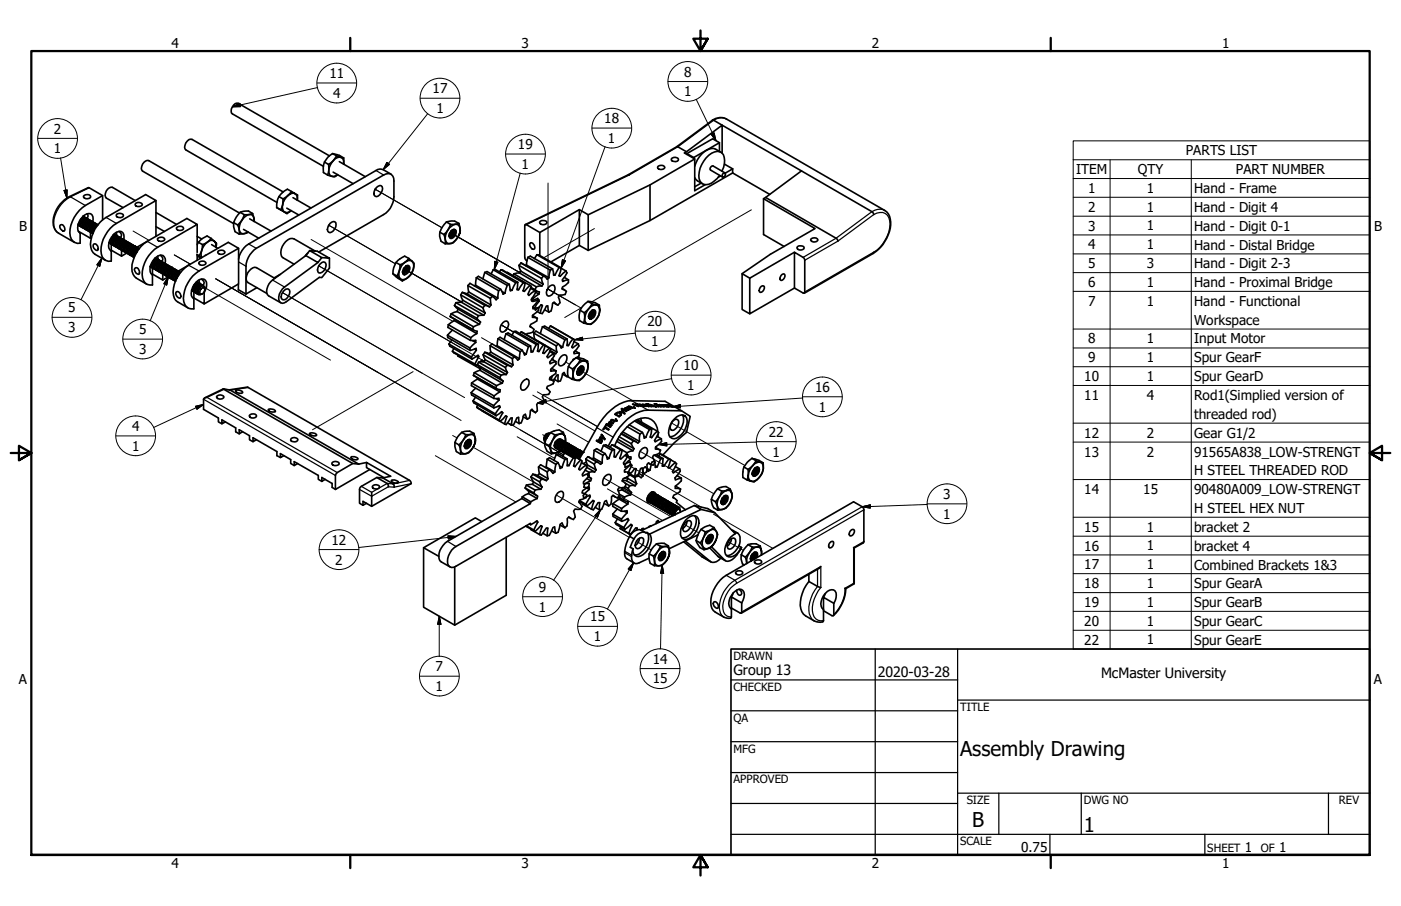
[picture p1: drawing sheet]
<svg xmlns="http://www.w3.org/2000/svg" width="432mm" height="279mm" viewBox="0 0 432 279" stroke-linecap="round" stroke-linejoin="round" font-family="sans-serif">
<defs><g id="words">
<g font-size="6.3">
<text x="295.9" y="233">Assembly Drawing</text>
<text x="299.7" y="255.1">B</text>
<text x="334" y="256.5">1</text>
</g>
<g font-size="4.4">
<text x="226.1" y="208">Group 13</text>
<text x="270.5" y="208.9">2020-03-28</text>
<text x="339.3" y="209.2">McMaster University</text>
</g>
<g font-size="4.2">
<text x="52.8" y="14.7">4</text>
<text x="160.8" y="14.7">3</text>
<text x="268.7" y="14.7">2</text>
<text x="376.7" y="14.7">1</text>
<text x="210.8" y="23.6">8</text>
<text x="101.5" y="24.1">11</text>
<text x="133.3" y="28.8">17</text>
<text x="210.8" y="29.7">1</text>
<text x="102.7" y="30.2">4</text>
<text x="134.5" y="34.9">1</text>
<text x="16.6" y="41.2">2</text>
<text x="186.2" y="38">18</text>
<text x="16.6" y="47.2">1</text>
<text x="159.6" y="46">19</text>
<text x="187.4" y="44.1">1</text>
<text x="365.5" y="47.9">PARTS LIST</text>
<text x="160.8" y="52.1">1</text>
<text x="331.7" y="53.7">ITEM</text>
<text x="350.7" y="53.7">QTY</text>
<text x="380.9" y="53.7">PART NUMBER</text>
<text x="335.3" y="59.5">1</text>
<text x="353.5" y="59.5">1</text>
<text x="368" y="59.6">Hand - Frame</text>
<text x="335.3" y="65.3">2</text>
<text x="353.5" y="65.3">1</text>
<text x="368" y="65.3">Hand - Digit 4</text>
<text x="5.9" y="71.4">B</text>
<text x="335.3" y="71.1">3</text>
<text x="353.5" y="71.1">1</text>
<text x="368" y="71.1">Hand - Digit 0-1</text>
<text x="423.5" y="71.4">B</text>
<text x="335.3" y="76.9">4</text>
<text x="353.5" y="76.9">1</text>
<text x="368" y="77">Hand - Distal Bridge</text>
<text x="335.3" y="82.7">5</text>
<text x="353.5" y="82.7">3</text>
<text x="368" y="82.7">Hand - Digit 2-3</text>
<text x="335.3" y="88.5">6</text>
<text x="353.5" y="88.5">1</text>
<text x="368" y="88.6">Hand - Proximal Bridge</text>
<text x="335.3" y="94.3">7</text>
<text x="353.5" y="94.3">1</text>
<text x="368" y="94.4">Hand - Functional</text>
<text x="21" y="96.3">5</text>
<text x="199.6" y="100.6">20</text>
<text x="368" y="100.2">Workspace</text>
<text x="21" y="102.5">3</text>
<text x="42.9" y="103.1">5</text>
<text x="200.7" y="106.7">1</text>
<text x="335.3" y="105.9">8</text>
<text x="353.5" y="105.9">1</text>
<text x="368" y="105.9">Input Motor</text>
<text x="42.9" y="109.2">3</text>
<text x="335.3" y="111.8">9</text>
<text x="353.5" y="111.7">1</text>
<text x="368" y="111.8">Spur GearF</text>
<text x="210.7" y="114.2">10</text>
<text x="334.2" y="117.5">10</text>
<text x="353.5" y="117.5">1</text>
<text x="368" y="117.5">Spur GearD</text>
<text x="211.8" y="120.3">1</text>
<text x="251.2" y="120.9">16</text>
<text x="334.2" y="123.3">11</text>
<text x="353.5" y="123.3">4</text>
<text x="368" y="123.4">Rod1(Simplied version of</text>
<text x="252.3" y="126.9">1</text>
<text x="368" y="129.2">threaded rod)</text>
<text x="40.7" y="132.9">4</text>
<text x="237" y="134.7">22</text>
<text x="334.2" y="134.9">12</text>
<text x="353.5" y="134.9">2</text>
<text x="368" y="135">Gear G1/2</text>
<text x="40.7" y="139">1</text>
<text x="238.1" y="140.8">1</text>
<text x="334.2" y="140.8">13</text>
<text x="353.5" y="140.8">2</text>
<text x="368" y="140.8">91565A838_LOW-STRENGT</text>
<text x="368" y="146.6">H STEEL THREADED ROD</text>
<text x="290.7" y="153.9">3</text>
<text x="334.2" y="152.3">14</text>
<text x="352.4" y="152.3">15</text>
<text x="368" y="152.4">90480A009_LOW-STRENGT</text>
<text x="290.7" y="160">1</text>
<text x="368" y="158.2">H STEEL HEX NUT</text>
<text x="334.2" y="164">15</text>
<text x="353.5" y="164">1</text>
<text x="368" y="164">bracket 2</text>
<text x="102.2" y="168">12</text>
<text x="334.2" y="169.8">16</text>
<text x="353.5" y="169.7">1</text>
<text x="368" y="169.8">bracket 4</text>
<text x="103.3" y="174.1">2</text>
<text x="334.2" y="175.6">17</text>
<text x="353.5" y="175.6">1</text>
<text x="368" y="175.6">Combined Brackets 1&amp;3</text>
<text x="166.1" y="182.5">9</text>
<text x="334.2" y="181.4">18</text>
<text x="353.5" y="181.4">1</text>
<text x="368" y="181.4">Spur GearA</text>
<text x="166.1" y="188.6">1</text>
<text x="181.9" y="191.6">15</text>
<text x="334.2" y="187.2">19</text>
<text x="353.5" y="187.2">1</text>
<text x="368" y="187.2">Spur GearB</text>
<text x="183.1" y="197.7">1</text>
<text x="334.2" y="193">20</text>
<text x="353.5" y="193">1</text>
<text x="368" y="193">Spur GearC</text>
<text x="334.2" y="198.8">22</text>
<text x="353.5" y="198.8">1</text>
<text x="368" y="198.8">Spur GearE</text>
<text x="134.2" y="207">7</text>
<text x="201.2" y="204.7">14</text>
<text x="5.8" y="211.1">A</text>
<text x="134.2" y="213.1">1</text>
<text x="201.2" y="210.8">15</text>
<text x="423.4" y="211.1">A</text>
<text x="314.7" y="262.8">0.75</text>
<text x="383.7" y="262.8">1</text>
<text x="394.2" y="262.8">1</text>
<text x="52.8" y="267.7">4</text>
<text x="160.8" y="267.7">3</text>
<text x="268.7" y="267.7">2</text>
<text x="376.7" y="267.7">1</text>
</g>
<g font-size="3.5">
<text x="226.1" y="203.5">DRAWN</text>
<text x="226.1" y="213">CHECKED</text>
<text x="295.9" y="219.2">TITLE</text>
<text x="226.1" y="222.6">QA</text>
<text x="226.1" y="232.1">MFG</text>
<text x="226.1" y="241.6">APPROVED</text>
<text x="297.9" y="248">SIZE</text>
<text x="334" y="248">DWG NO</text>
<text x="412.7" y="247.9">REV</text>
<text x="295.9" y="260.7">SCALE</text>
<text x="372.1" y="262.8">SHEET</text>
<text x="388.6" y="262.8">OF</text>
</g>
</g></defs>
<!-- layer: Tweak Trail (ANSI) -->
<g fill="none" stroke="#000" stroke-width=".31">
<path d="M115.6 58.4l20.6 11.8M168.9 56.5v32.7M41 71.2l4.9 2.9M53.7 78.6l5 2.9M95.9 73.9l43.7 25.2M101.3 69.5l20.6 11.8M138.7 71.7l21.5 12.4M183.2 70.5l-15.6 9M231.6 64.7l-49.2 28.4M60.4 87.1l.6 .4M61.1 87.5l.7 .4M62.8 88.5l39.1 22.6"/>
<path d="M66.5 86l75.6 43.7M87.1 90.2l56.1 32.4M98.2 82l51 29.4M124.4 82.8l17.9 10.4M160.5 83.6l-.6 .3M168.8 89.1l.7 .4M168.8 89.1l8.6 4.9M168.8 89.1l10.4 6M179.3 94.9l-5.2 3M181.7 96.5l.4 .2M127.3 114.6l-31 17.9M148.4 104.1l3.2 1.9"/>
<path d="M154.5 100.2l3.8 2.2M174.2 111.6l1.4 .8M179.9 114.9l15.1 8.7M139.5 134.3l1.4 .8M145.7 137.9l18.7 10.8M156.9 130.6l16.8 9.7M159.4 134.7l11.5 6.7M164.2 121.9l19.2 11M165.6 120.8l18.5 10.8M167.3 134l.6 .4M171.7 130.7l9.8 5.7M197.3 139.2l22.7 13.1"/>
<path d="M206.9 130.4l22.7 13.2M134.2 140.5l24.8 14.3M171.4 152.7l22.5 13M186.1 147.4l20.7 11.9M187.2 150.7l17 9.8M193.9 143.6l22.3 12.8M208.9 158.1l.2 .1M219.9 158.6l18.3 10.5M196.2 166.9l4.5 2.7M210.8 161.7l4.6 2.6M224.5 167.1l4.6 2.6"/>
</g>
<!-- layer: Visible (ANSI) -->
<g fill="none" stroke="#000" stroke-width=".51">
<path d="M219.6 37a4.1 4.1 0 0 1 4.3-.3l48.8 28.2a5.6 5.6 0 0 1 1.4 6.5 11.8 11.8 0 0 1-5 6.8l-21.2 12.2M87.2 59.2l-28-16.2a2.16 2.16 0 0 0-1.9 3.2l28 16.2M89.9 59.1l-1.3-.7a6.3 6.3 0 0 0-2.6 2.2M91 59.8l.7 .3-.1 1.6a1.86 1.86 0 0 0-.6-1.9zM100 50l-.4 1.5 .1 1.7 1.3 .8M100 50l1.3 .7M101.3 50.7v1.8l-.3 1.5M101.5 48.1l-28-16.2a2.23 2.23 0 0 0-2.2 2.9l28.4 16.5M102.5 47.4a6.1 6.1 0 0 0-2.5 2.6M102.5 47.4l2.1 .5 1.3 .8M102.5 47.4l1.3 .7M102.7 53.1l6.1 3.5"/>
<path d="M103.8 48.1a6.8 6.8 0 0 1-2.5 2.6M103.8 48.1l2.1 .6M104.1 53.8a2.38 2.38 0 0 1-3.1 .2M104.6 49.8l8 4.7M105.9 50.6v-.2v.2M105.9 48.7v1.7a1.52 1.52 0 0 0-.7-1.8 1.52 1.52 0 0 0-1.9 .4 4.1 4.1 0 0 0-1.5 5.2 1.77 1.77 0 0 0 2.2-.4M115.8 58.2l-.3 .4M116.1 57.8l1-.6 .4 .1a2.23 2.23 0 0 1-1.4 3.3l-.5-.1a1.86 1.86 0 0 1 .5-2.7zM120.5 53.7l-2.4-1.4a2.18 2.18 0 0 0-2.2 .3l-39.3 22.6a6.8 6.8 0 0 0-3.1 4.7M193.6 53.9l.3 .1M200.3 57v11l-19 9.2M202.9 51.2a1.45 1.45 0 0 1 2 .4 1.23 1.23 0 0 1-1.1 .7 1.23 1.23 0 0 1-1.1-.8z"/>
<path d="M207.1 48.8a1.1 1.1 0 0 1 1.2-.3 1.1 1.1 0 0 1 .7 1 1.36 1.36 0 0 1-2.1-.4zM208.5 45.3h.4l2.7 1.5M211.7 47.6v-.2l2.1 1.2M214.1 49l-13.8 8-19 9.2M214.1 54.8l.8 1 1.6 .9M216.2 56.5l-2.1 1.1M221.7 46.7v-2.7l-7.9 4.6v.2M221.7 44l-2.1-1.2-7.9 4.6M222.1 54.2l-.7 .5M222.2 46.9a3.8 3.8 0 0 0-5.9 .6 8.9 8.9 0 0 0-2.2 3.7M222.5 52.8a5 5 0 0 0-.1-5.7 3.8 3.8 0 0 0-4.8 1.6 7.4 7.4 0 0 0-1.8 7.2 2.69 2.69 0 0 0 4.4-.1l1.6-1.7M222.6 47.2v-8.6l-11.7 8.6 3.2 1.8v9.8l3.3-1.8"/>
<path d="M222.9 53.5l.6-.2a.84 .84 0 0 1-.1 .9 .84 .84 0 0 1-.8 .3v-.7zM223.3 50.6l2.5 1.5M223.5 53.3l-3.7-2.1a.85 .85 0 0 0-.8 1.3l3.7 2.1M225.8 52.1v1.2l11.4 6.6M225.8 52.1l-2.3 1.3M225.8 53.3l-25.5 14.7M247 52.7l-11.7 8.6 15.9 9.2-13.8 7.9-8.7 6M18.5 69.5a1.11 1.11 0 0 1 1.3 .4 1.11 1.11 0 0 1 0 1.3l-.8-.3a1.26 1.26 0 0 1-.5-1.4zM24.1 69.4l.2 .1M24.1 69l.2 .5 .4 .2M24.1 69.2l.4 .5M24.1 71.3l3.8 2.2"/>
<path d="M24.5 71.8l.2 .1M25.1 67.4l-.5 1M25.5 66.8l.5 .2M25.5 67.7l-.5 .9M25.5 66.7l.3 .1M25.7 60.5a1.41 1.41 0 0 1 2.2 .1 1.2 1.2 0 0 1-1.1 .7 1.2 1.2 0 0 1-1.1-.8zM25.7 66.5l.2 .4M25.8 66.8h.1M26 67.9l-.5 1M26.3 67.1a1.72 1.72 0 0 0-1.6 .9 1.72 1.72 0 0 0 .2 1.8l.1 .1M26.4 67.2a1.17 1.17 0 0 0-1.7 1.1l-.1 1.2 .5 .5M26.4 68.2l-.6 1"/>
<path d="M26.7 67.3a1.81 1.81 0 0 0-1.4 2.9M26.8 68.5l-.5 .9M26.9 65.9l.2 .9-.5 .4M26.9 67.5a1.05 1.05 0 0 0-1.6 .8 1.24 1.24 0 0 0 .2 1.9M27.1 67.6a1.72 1.72 0 0 0-1.5 .9 1.72 1.72 0 0 0 .2 1.9M27.2 68.7l-.5 .9M27.3 67.7a1.52 1.52 0 0 0-1.9 1.8l.1 .5 .5 .5M27.6 67.8h-.1a1.81 1.81 0 0 0-1.3 2.8M27.7 67.9a1.07 1.07 0 0 0-1.6 .8 1.25 1.25 0 0 0 .3 2M27.7 68.9l-.6 .9M27.9 68.1v-.1a1.81 1.81 0 0 0-1.3 2.9M28.1 69.2l-.5 .9"/>
<path d="M28.1 68.2a1.05 1.05 0 0 0-1.6 .8 1.24 1.24 0 0 0 .3 1.9M28.2 73.3l-.3 .2M28.3 68.3a1.76 1.76 0 0 0-1.2 2.8M28.3 68.3h.1M28.5 68.5a1.37 1.37 0 0 0-1.8 1.3v.9l.5 .5M28.5 69.4l-.6 1M28.6 68.5a1.78 1.78 0 0 0-1.2-2.7 4.4 4.4 0 0 0-3.1 5.7l.4 .4M28.8 68.5a1.15 1.15 0 0 0-1.5 1 1.51 1.51 0 0 0 .1 1.9M28.9 69.7l-.5 .9M29 75.2a1.3 1.3 0 0 1 1.1 2 1.3 1.3 0 0 1-1.1-2zM29 68.7a1.16 1.16 0 0 0-1.8 1.1l-.1 .9 .5 .7M29.2 68.8a1.76 1.76 0 0 0-1.5 1 1.76 1.76 0 0 0 .2 1.8v1.9"/>
<path d="M29.3 69.9l-.5 1M29.4 68.9a1.52 1.52 0 0 0-1.9 1.8l.1 .5 .5 .5M29.7 69a1.72 1.72 0 0 0-1.6 1 1.72 1.72 0 0 0 .2 1.8M29.8 69.2a1.5 1.5 0 0 0-1.9 1.7l.1 .6 .5 .4M30 69.3a1.69 1.69 0 0 0-1.5 .9 1.69 1.69 0 0 0 .1 1.8 1.91 1.91 0 0 1 1.2-2.8l.4 .1M30 69.5a2.42 2.42 0 0 0-1.2 2.2M30.1 69.4a2.43 2.43 0 0 0-1.4 2.4M31.6 67.8v-7.5l-4.3-2.5-5.9 2.8a8.7 8.7 0 0 0-4.7 9.7l.8 1.2 5.4 3.2M31.6 60.3l-5.3 3.1a10.2 10.2 0 0 0-4.6 9.4 2.61 2.61 0 0 0 3 2.2v-3.1M33.7 75l-.1-.1 .4 .2M33.7 75h.1M33.8 74.3v.6l.4 .3"/>
<path d="M33.8 74.1l.1 .9 .5 .3M34.1 77.3l.2 .1v3.1a2.73 2.73 0 0 1-3.2-3.2 10.6 10.6 0 0 1 4.8-8.4l12.2-7.1-3.2-1.8-12.2 7.1a10 10 0 0 0-4.7 9.2l.3 .9 1 1.2 3.2 1.9M34.3 75.3v1.9l3.2 1.8v-1.8M34.8 73.1l-.5 .9M34.9 72.5l.4-.1 .4 .2M34.9 72.4l.7 .1M35.1 72.2l.1 .1M35.2 73.3l-.5 .9M35.7 73.5l-.6 1M35.9 71.6l.3 1.2M35.9 72.6a1.76 1.76 0 0 0-1.3 2.9M35.9 72.6h.1"/>
<path d="M36 66a1.14 1.14 0 0 1 1.2-.3 1.14 1.14 0 0 1 .8 1 1.33 1.33 0 0 1-2.2-.3zM36.1 73.8l-.5 .9M36.1 72.8a1.21 1.21 0 0 0-1.7 1.1l-.1 1.2 .5 .5M36.3 76.5h.1M36.4 72.9a1.76 1.76 0 0 0-1.6 1 1.76 1.76 0 0 0 .3 1.9M36.5 73.1a1.17 1.17 0 0 0-1.7 1.1l-.1 1.2 .5 .4M36.5 74l-.6 1M36.6 71.4a.97 .97 0 0 1 .9 .8 .97 .97 0 0 1-.6 1M36.6 76.7h.1M36.8 73.2a1.15 1.15 0 0 0-1.5 .9 1.36 1.36 0 0 0 .1 1.9M36.9 74.3l-.5 .9M37 73.3l-.3-.2a1.94 1.94 0 0 0-1.3 2.8l.2 .2"/>
<path d="M37.2 73.4l-.1-.1a1.76 1.76 0 0 0-1.2 2.9M37.3 74.5l-.5 .9M37.4 73.5a1.52 1.52 0 0 0-1.9 1.8l.1 .6 .5 .4M37.7 73.7a1.69 1.69 0 0 0-1.7 .9 1.69 1.69 0 0 0 .3 1.9M37.8 73.8a1.07 1.07 0 0 0-1.6 .7 1.29 1.29 0 0 0 .3 2M37.8 74.7l-.6 1M38 73.9a1.86 1.86 0 0 0-1.4 2.8M38.2 73.9a1.9 1.9 0 0 0-1.3-2.6 4.8 4.8 0 0 0-3.4 5.2l.8 .9M38.2 75l-.5 .9M38.2 74a1.37 1.37 0 0 0-1.8 1.4v.9l.5 .5M38.4 74.1a1.76 1.76 0 0 0-1.3 2.9M38.4 74.1h.1"/>
<path d="M38.6 75.2l-.5 1M38.7 74.3a1.21 1.21 0 0 0-1.8 1.1l-.1 1.2 .5 .4M38.9 74.4a1.8 1.8 0 0 0-1.4 2.8M39.1 74.5a1.16 1.16 0 0 0-1.8 1.1l-.2 .7 .2 .5 .5 .5M39.1 75.5l-.6 1M39.1 78l-1.6 1M39.3 74.6a1.77 1.77 0 0 0-1.3 2.8M39.4 75.8l-.5 .8M39.5 74.7a1.42 1.42 0 0 0-1.8 1.5v.9l.5 .4M39.8 74.9l-.1-.1a1.76 1.76 0 0 0-1.3 2.9M39.9 75a1.07 1.07 0 0 0-1.6 .8 1.25 1.25 0 0 0 .3 1.9M39.9 75.9l-.6 1"/>
<path d="M40.2 75.1a1.72 1.72 0 0 0-1.7 .9 1.72 1.72 0 0 0 .2 1.9h.1M40.3 76.2l-.5 1M40.3 75.2a1.05 1.05 0 0 0-1.6 .8 1.35 1.35 0 0 0 .3 2M40.6 75.3a1.76 1.76 0 0 0-1.6 1 1.76 1.76 0 0 0 .2 1.9M40.7 76.5l-.5 .9M40.8 75.5a1.34 1.34 0 0 0-1.9 1.4v.9l.5 .4M41 75.6a1.76 1.76 0 0 0-1.3 2.8M41 75.6h.1M41.1 75.8a1.17 1.17 0 0 0-1.7 1v1.2l.5 .5M41.1 76.7l-.5 1M41.4 75.8a1.81 1.81 0 0 0-1.3 2.9M41.5 77l-.5 .9"/>
<path d="M41.6 75.9a1.46 1.46 0 0 0-1.8 1.5v.9l.5 .4M41.7 61.8l-7-4a2.19 2.19 0 0 0-1.9 3.3l5.1 2.9M41.8 62.7a1.45 1.45 0 0 1 2.1 .4 1.25 1.25 0 0 1-2.2-.1zM41.8 76.1a1.72 1.72 0 0 0-1.5 1 1.72 1.72 0 0 0 .2 1.8M42 77.2l-.5 .9M42 76.2a1.52 1.52 0 0 0-1.9 1.8l.1 .5 .5 .5M42.3 76.3h-.1a1.81 1.81 0 0 0-1.3 2.8M42.3 77.5l-.4 .7M42.3 77.6l-.3 .4M42.4 76.5a1.07 1.07 0 0 0-1.6 .7 1.25 1.25 0 0 0 .3 2M42.7 76.6v-.1a1.81 1.81 0 0 0-1.4 2.9 1.87 1.87 0 0 1 1.2-2.9l.4 .2a2.22 2.22 0 0 0-1.5 2.5 2.12 2.12 0 0 1 1.5-2.5M45.4 74.4l12.2-7 3.2 1.8-12.2 7.1a10 10 0 0 0-4.7 9.4 2.52 2.52 0 0 0 3.1 2.2v-3.2l-.2-.1"/>
<path d="M45.4 74.4a10.3 10.3 0 0 0-4.7 9.3l.3 .9 1 1.2 3.2 1.8M45.4 74.4l-3.2 1.9M47.8 79.7l.5 .2M47.8 79.6l.4 .1M47.9 79.6h.1M48.1 61.8v11.1M48.1 69.9l2.6 1.5M48.1 65.5l6.3 3.7M48.5 73.7a1.43 1.43 0 0 1 2.3 .1 1.28 1.28 0 0 1-1.2 .6 1.28 1.28 0 0 1-1.1-.7zM48.5 79.9a1.76 1.76 0 0 0-1.3 2.9M48.5 79.9h.1M48.6 79l.3 1.1"/>
<path d="M49.4 78.7a1 1 0 0 1 .8 .9 1 1 0 0 1-.7 1M54.6 70a1.37 1.37 0 0 1 2 .4 1.23 1.23 0 0 1-1.2 .7 1.23 1.23 0 0 1-1-.8zM60.6 78.4l.8 .5M60.8 78.8l1 .9M60.8 69.2v8.7M60.8 78.6v1.6M60.8 72.9l1.4 .8M61.2 74.7l1.2 .7M61.2 74.7l-.4 .7M61.4 78.9l.7 .5M62.4 75.4a5.9 5.9 0 0 1-1 3.5M63.3 78.7h.1"/>
<path d="M65.1 73.5a2.68 2.68 0 0 1 1.4 2.8 1.53 1.53 0 0 0-.5-2 1.53 1.53 0 0 0-2 .3 4.5 4.5 0 0 0-1.8 4.8M65.1 73.5l-1.3-.7a5.8 5.8 0 0 0-2.6 1.9M65.1 73.5a5.4 5.4 0 0 1-2.7 1.9M65.2 75.4l1.9 1.2M67.3 77.4a1.51 1.51 0 0 1 2 .3 1.21 1.21 0 0 1-1.1 .7 1.21 1.21 0 0 1-1.1-.7zM72 68.6v1.3l.5 1.5 1.2 .8M72 68.6l1.3 .8M73.3 69.4l.4 1.5v1.3M73.5 76.6v11l-10.6 6.1M73.9 65.7l-28.1-16.2a2.16 2.16 0 0 0-1.9 3.3l28.1 16.2M74 65.5l.5-.2a3.5 3.5 0 0 1 3.4 .5M74 65.5l-1.2 1.4-.8 1.7"/>
<path d="M74 65.5l1.3 .7M75.1 70.7l4.7 2.8M75.3 66.2a6.4 6.4 0 0 1-2 3.2M76.5 71.6l-.7 .3-2.1 .3M77 67.5l6.5 3.7M77.9 65.8l.4 1.6a1.46 1.46 0 0 0-1.1-1.3 1.46 1.46 0 0 0-1.6 .6 4.5 4.5 0 0 0-1.7 4.7 1.46 1.46 0 0 0 2.5 .1M77.9 65.8l-2.6 .4M78.3 68.3v-.9l.1 .9M85.3 64l3.2 1.8M85.3 64l1.3 .7M86 60.6a6 6 0 0 0-.7 3.4M86 60.6l1.2 .7"/>
<path d="M86.6 64.7l1.9 1.1M87.2 61.3l.9-.5a2.9 2.9 0 0 1 2.9-1l-1.1-.7-.6 .7a4.7 4.7 0 0 0-2 5.3 1.62 1.62 0 0 0 2.4-.1l-1.2 .8M87.2 61.3a6 6 0 0 1-.6 3.4M88.4 64.2l3.7 2.1M90.3 61l5.5 3.1M94.1 78.9l-10.1 7.5a4.2 4.2 0 0 0-1.6 4.5l4.1 2.4M94.2 78.8l-.1 .1M94.8 78.1l-.7 .8M94.8 78.1l-.6 .7M95.4 77.3l3.8 2.1-1.2 1.6-3.8-2.2M96.1 77.3l1 .1M96.1 77.3h-.7l-.6 .8"/>
<path d="M97.1 77.4l-6.5-3.7a3.2 3.2 0 0 0-3.6 2.3 2.96 2.96 0 0 0 .2 3.5l3.4 2M97.1 77.4l.7 .1 3.7 2.1-2.3-.2M98.2 77.7l20-11.5a6.5 6.5 0 0 0 3.2-5.5v-4.9a1.94 1.94 0 0 0-.9-2 1.94 1.94 0 0 0-2.3 .2l-39.9 23.1a7.3 7.3 0 0 0-2.5 5v8.6M101.5 69.3l-.3 .4M101.5 79.6v3.1l-2.3 2.9-.8-.1-10.1 7.5a1.4 1.4 0 0 1-1.8 .3 1.4 1.4 0 0 1-.6-1.7 5.1 5.1 0 0 1 1.8-3.1l10.3-7.5M101.7 68.9l1-.6 .5 .1a2.22 2.22 0 0 1-1.5 3.4l-.4-.2a1.48 1.48 0 0 1 0-2.1zM126 79.7l1 .9a1.68 1.68 0 0 0-2.1 .2zM126 79.7l-1.3-.7-1.5 .9-1.2 1.1M135.6 71.6a4.3 4.3 0 0 0 .4 2.8l1.2 .8M135.6 71.6l1.2 .7M136.8 72.3l.4 1.6v1.3M137.6 68.5l-1.2 1.4-.8 1.7"/>
<path d="M137.6 68.5l.5-.2a3.5 3.5 0 0 1 3.3 .6M137.6 68.5l1.3 .7M138.9 69.2a7.1 7.1 0 0 1-2.1 3.1M139.1 71.2l.4-.3h.8a1.82 1.82 0 0 1-1.5 2.6 1.49 1.49 0 0 1 .3-2.3zM139.1 71.2l-.5 .8 .4-.7M139.1 71.2l-.6 1M139.4 70.9h.2l-.2 .1M139.5 70.9a.73 .73 0 0 1 1 .2 .73 .73 0 0 1-.2 1l-.7 .9a.66 .66 0 0 1-1 0l-.2-.4a1.73 1.73 0 0 0 1.1-1.7 1.66 1.66 0 0 1-1.1 1.8M139.5 71.4l-.6 .9M139.6 70.9l.4 .4-.2 .8a1.29 1.29 0 0 1-1.3 .8 1.4 1.4 0 0 0 1.3-2M139.9 71.6l-.5 1M140.4 71.2a2.33 2.33 0 0 1-1 2"/>
<path d="M141.4 68.9l-2.5 .3M141.4 68.9l.4 1.5a1.43 1.43 0 0 0-1.1-1.2 1.43 1.43 0 0 0-1.5 .5 3.9 3.9 0 0 0-1.5 5.2 2.41 2.41 0 0 0 3.3-1.5l-.6 .7a2.95 2.95 0 0 1-3.2 1.1M141.8 70.4a3.5 3.5 0 0 1-.8 3 4.6 4.6 0 0 0 .8-3zM162.7 79.4l-.5 2.3M162.7 79.4l6.9 3.9M162.7 79.4l.7-.4 6.9 3.9M163.5 74.9a1.4 1.4 0 0 1 1.2 1.9 1.24 1.24 0 0 1-1.2-.6 1.24 1.24 0 0 1 0-1.3zM165.5 78.5l.6 .1 6.9 4M165.5 78.5l6.8 4M165.5 78.5l-.8 1.3M166.4 71.7l-4.2-2.4h-.4l-.1 10.1 .3 .7 .4 .4M166.6 68.2l.4-.2a1.37 1.37 0 0 1 1.6 .6 1.25 1.25 0 0 1-1.2 .7 1.25 1.25 0 0 1-1.1-.8z"/>
<path d="M178.6 64.6v11.1l2.7 1.5M178.6 75.7l-8.8 5.1M181.3 77.2v-11l-2.7-1.6-12.2 7.1v7.1M235.3 61.3v11l6.4 3.7M236 60.9l21.7 12.6 .6 .9M244.9 77.8l2.6 1.6 .5 .5v10.1l-.2 .4-2.9-1.6zM244.9 77.8l-13.8 8M245.9 76l.4-.2a1.04 1.04 0 0 1 1.5 .9 1.26 1.26 0 0 1-2.2-.4zM250.1 73.6a1.45 1.45 0 0 1 2 .4 1.23 1.23 0 0 1-1.2 .6 1.23 1.23 0 0 1-1-.7zM269.3 66.2l-.6-.9-49-28.3-11.2 8.3-14.9 8.6-31.7 15.4M41.5 82.8a1.11 1.11 0 0 1 1.4 .4 1.11 1.11 0 0 1-.1 1.4l-.8-.3-.6-1.2zM46.4 82.3l.2 .1"/>
<path d="M46.4 82.3h.1M46.4 81.9l.4 .6M47.4 80.3l-.5 1M47.9 80.6l-.6 .9M48.3 80.8l-.5 1M48.7 81.1l-.5 .9M48.8 80.1a1.21 1.21 0 0 0-1.8 1.1l-.1 1.2 .5 .5M49 80.1a1.84 1.84 0 0 0-1.4 2.9M49 80.1v.1M49.1 80.3a1.5 1.5 0 0 0-1.8 1.8l.1 .6 .5 .4M49.1 81.3l-.5 .9M49.4 80.5v-.1a1.81 1.81 0 0 0-1.3 2.8"/>
<path d="M49.5 84.1a1.57 1.57 0 0 1 .2-2.6l.7-.4 .5 .2a1.86 1.86 0 0 0-1.2-2.6 4.4 4.4 0 0 0-3.2 5.7l.5 .3M49.5 81.5l-.5 1M49.6 80.6a1.05 1.05 0 0 0-1.6 .7 1.21 1.21 0 0 0 .3 2M49.8 80.7a1.69 1.69 0 0 0-1.6 .9 1.69 1.69 0 0 0 .3 1.9M50 81.8l-.5 .9M50 80.8a1.35 1.35 0 0 0-1.8 1.5v.9l.5 .4M50.3 80.9a1.75 1.75 0 0 0-1.6 1 1.75 1.75 0 0 0 .2 1.9M50.4 81.1a1.37 1.37 0 0 0-1.8 1.4v.9l.5 .4M50.4 82l-.6 1M50.7 81.2a1.81 1.81 0 0 0-1.4 2.8M50.8 82.3l-.5 .9M51.1 81.4a1.76 1.76 0 0 0-1.3 2.9"/>
<path d="M51.1 81.4h.1M51.2 81.6a1.17 1.17 0 0 0-1.7 1.1v1.2l.5 .4M51.2 82.5l-.5 1M51.6 81.7a1.15 1.15 0 0 0-1.6 .9 1.27 1.27 0 0 0 .2 1.9v1.9l-3.2-1.9v-1.9l-.4-.2-.2-.6M51.6 82.8l-.5 .9M51.7 81.8a1.46 1.46 0 0 0-1.9 1.4l.1 .9 .5 .5M51.8 85.4l-1.6 1M51.8 85.4l.1 .1M51.9 81.9a1.76 1.76 0 0 0-1.3 2.8M52.1 83l-.5 .9M52.1 82a1.35 1.35 0 0 0-1.8 1.5v.9l.5 .4M52.4 82.2a1.69 1.69 0 0 0-1.7 .9 1.69 1.69 0 0 0 .3 1.9h.1"/>
<path d="M52.5 82.3a1.07 1.07 0 0 0-1.6 .8 1.29 1.29 0 0 0 .3 1.9M52.5 83.2l-.6 1M52.8 82.4a1.81 1.81 0 0 0-1.4 2.8M52.9 83.5l-.5 1M53 82.5a1.37 1.37 0 0 0-1.9 1.4v.9l.5 .5M53.2 82.6a1.76 1.76 0 0 0-1.4 2.8M53.3 83.8l-.5 .9M53.4 82.8a1.21 1.21 0 0 0-1.8 1.1v1.2l.5 .4M53.6 82.9a1.81 1.81 0 0 0-1.3 2.8M53.6 82.9h.1M53.8 83a1.46 1.46 0 0 0-1.9 1.5l.1 .8 .5 .5M53.8 84l-.6 1"/>
<path d="M54 83.1a1.77 1.77 0 0 0-1.3 2.8M54.1 86.6a2.08 2.08 0 0 1 1.5-2.6 2.03 2.03 0 0 0-1.5 2.7M54.2 84.3l-.5 .9M54.2 90.2a1.11 1.11 0 0 1 1.4 .3 1.11 1.11 0 0 1 0 1.4l-.6-.1-.6-.6zM54.2 83.2a1.42 1.42 0 0 0-1.8 1.5v.9l.5 .4M54.5 83.4l-.1-.1a1.76 1.76 0 0 0-1.3 2.9M54.6 83.5a1.07 1.07 0 0 0-1.6 .8 1.25 1.25 0 0 0 .3 1.9M54.6 84.5l-.6 .9M55 84.7l-.5 1M55.1 83.8a1.05 1.05 0 0 0-1.6 .7 1.35 1.35 0 0 0 .2 2M55.2 84.6l-.7 1.1M55.3 84.5l-.6 .6-.3 .9"/>
<path d="M55.3 83.8a1.76 1.76 0 0 0-1.5 1 1.76 1.76 0 0 0 .2 1.9M55.5 84a1.37 1.37 0 0 0-1.8 1.3v.9l.4 .5M58.1 81.8l12.3-7.1 3.1 1.9-12.2 7a10.4 10.4 0 0 0-4.7 9.4 2.61 2.61 0 0 0 3.2 2.2v-3.1l-.2-.2M58.1 81.8a10.1 10.1 0 0 0-4.6 9.3l.7 1.5 3.7 2.3M58.1 81.8l-3.2 1.8a1.72 1.72 0 0 0-1.6 .9 1.72 1.72 0 0 0 .2 1.9M59.1 89.4l.3 .5M59.1 89.6l.1 .1M59.1 89.3l.5 .6M59.8 90v1.9l3.1 1.8v-3.5M60.1 87.6l-.5 1M60.5 87.9l-.6 .9M60.8 87l-.2-.1 .4 .3"/>
<path d="M60.9 88.1l-.5 1M61.2 87.2a1.8 1.8 0 0 0-1.3 2.8M61.2 87.2h.1M61.3 86.4l.3 1a1.81 1.81 0 0 0-1.3 2.9M61.3 87.4l-.1-.2a1.77 1.77 0 0 0-1.3 2.8l.2 .2M61.3 88.4l-.5 .9M61.5 80.8a1.51 1.51 0 0 1 2 .3 1.21 1.21 0 0 1-1.1 .7 1.21 1.21 0 0 1-1.1-.8zM61.8 87.6a1.05 1.05 0 0 0-1.6 .8 1.25 1.25 0 0 0 .3 2M61.8 88.5l-.6 1.4M62 87.8v-.1a1.81 1.81 0 0 0-1.3 2.9M62 89l.8-.3a1.21 1.21 0 0 1 .1 1.3 1.21 1.21 0 0 1-1.1 .7 1.29 1.29 0 0 1 .2-1.7zM62.1 86l.8 1.1a.59 .59 0 0 1-.5 .8"/>
<path d="M62.2 87.9a1.05 1.05 0 0 0-1.6 .7 1.24 1.24 0 0 0 .3 2M62.5 87.9a1.76 1.76 0 0 0-1.6 1.1 1.76 1.76 0 0 0 .3 1.8M62.5 88.6h.4M62.7 88.1a1.2 1.2 0 0 0-1.8 1.1 1.02 1.02 0 0 0-.2 1.1 1.02 1.02 0 0 0 1.1 .6M62.8 90.2h.1M62.9 90.2a2.96 2.96 0 0 0 0-4.1 3.4 3.4 0 0 0-3.6 2.7 2.59 2.59 0 0 0 .5 3.3M63.1 89l-.2-.8a1.61 1.61 0 0 0-1.5 .9 1.61 1.61 0 0 0 .2 1.7l.8-.2M63.1 89.1l-.1-.5h-.5l.5 .2 .1 .5M73.5 87.6v1.7l2.3 1.4M79.2 88.7l-3.4 2M84.7 85.9l-5.6-3.4a3 3 0 0 0-3.2 3.1v.6l.5 .9 5.8 3.4M86.4 84.6l-1.9 1.1"/>
<path d="M87.5 89.7l.5-.5h.9a2.17 2.17 0 0 1-1.4 3.3l-.4-.1a1.86 1.86 0 0 1 .4-2.7zM98.7 81.4l1-.6 .4 .1a2.16 2.16 0 0 1-1.9 3.2 1.88 1.88 0 0 1 .5-2.7zM121.1 84.4l1 1 1.9 1.2M121.1 84.4l1.3 .8M122 81a6.5 6.5 0 0 0-.9 3.4M122 81l1.3 .7M122.4 85.2l1.6 1.4M123.3 81.7a7 7 0 0 1-.9 3.5M123.3 81.7l1.6-.9a4 4 0 0 0-1.5 5.2 2.44 2.44 0 0 0 3.2-1.4 3.3 3.3 0 0 0 .4-4l.6 .6a5.3 5.3 0 0 1-3.6 5.4M124.1 83.8l.4 .8a1.62 1.62 0 0 0 1.6-1 1.62 1.62 0 0 0-.3-1.7 2.03 2.03 0 0 0-1.6 2.5M124.1 83.9l.1 .5M124.2 84.4l.6 .3-.4-.1"/>
<path d="M124.7 82.5l-.4 .5M125.1 82.5l-.6 .9M125.1 82a1.9 1.9 0 0 1-1 1.7M125.2 82h.6a1.52 1.52 0 0 1-1.4 2.2l-.3-.4M125.2 82l-.3 1-.8 .8M125.2 82l.4 .3-.2 .8a1.37 1.37 0 0 1-1.2 .9 1.4 1.4 0 0 0 1.1-2M125.5 82.7l-.5 .9M126 82.5l-.8 1.5M138.7 97.6l7 4M138.7 97.6l7.2 4.1M139.1 96.8l6.8 4M139.1 96.8l-.4 .8"/>
<path d="M140 98.9l-1.8 1.2M140 98.9l6.9 4M140.1 94.2l1.1 1.1M140.1 94.2l6.9 4M140.1 98.4l-.1 .5M140.5 93.3l6.9 4M140.5 93.3l-.4 .9M140.9 96.1l-1.8 .7M140.9 96.1l6.9 3.9M141.2 95.3l6.9 4M141.2 95.3l-.3 .8M142 90.9l.6 1.7"/>
<path d="M142 90.9l6.8 4M142.2 93.2l-1.7 .1M142.2 93.2l6.9 4M142.5 90.2l1.5 .4 6.8 4M142.5 90.2l6.9 4M142.5 90.2l-.5 .7M142.6 92.6l6.9 3.9M142.6 92.6l-.4 .6M144.2 88.1l.3 1.9M144.2 88.1l.6-.7 7 4M144.2 88.1l6.9 3.9M144.5 90l6.8 4"/>
<path d="M144.5 90l-.5 .7M146.6 87.9l6.8 4M146.6 87.9l-.4 .3M146.8 85.7l-.2 2.2M146.8 85.7l.6-.5 6.9 4M146.8 85.7l6.9 4M147 98.2l1.1 1.1M147.4 97.3l-.4 .9M148.1 99.3l-.3 .7M148.8 94.9l.7 1.6M149.1 97.2l-1.7 .1M149.4 84l-.6 2"/>
<path d="M149.4 84l.7-.2 6.9 3.9M149.4 84l6.9 4M149.4 94.2l-.6 .7M149.5 96.5l-.4 .7M151.1 92l.2 2M151.3 94l-.4 .6-1.5-.4M151.8 91.4l1.1 1.1 .5-.6M151.8 91.4l-.7 .6M152 83.2l.7-.1 6.9 4M152 83.2l6.9 4M152 83.2l-.6 1.3M153.7 89.7l-.3 2.2"/>
<path d="M154.3 89.2l.8 1.5 .5-.3M154.3 89.2l-.6 .5M154.4 83.2l7.5 4.1M154.4 83.2l6.9 4M154.4 83.2l-.5 .6M154.7 89.9l.9 .5M155 99.5l.5-.4h.9a2.13 2.13 0 0 1-2 3.2 2.03 2.03 0 0 1 .6-2.8zM156.3 88l-.7 2.4M156.3 84.1l7 3.9M157 87.7l.3 2 .5-.2M157 87.7l-.7 .3M157.2 89.2l.6 .3"/>
<path d="M158.4 84.5l6.9 4M158.4 84.5l-.2 .5M158.9 87.2l-1.1 2.3M159.4 89.1l.4 .2M159.6 87.1l-.2 2.2h.4M159.6 87.1l-.7 .1M160 81.9l.5 1.7M160 81.9l6.9 4M160.1 84.2l-1.7 .3M160.1 84.2l6.9 4M160.5 83.6l6.9 4M160.5 83.6l-.4 .6"/>
<path d="M160.6 81.1l7.2 4.1M160.6 81.1l6.9 4M160.6 81.1l-.6 .8M161.3 87.2l-1.5 2.1M161.3 87.2l.6 .1M161.9 87.3l-.7 2.4 .4 .2 1.7-1.9M162.2 81.7l7 4M162.2 81.7l-.1 .2M163.3 88l.5 .3-1.1 2.4 .3 .4 1.8-1.4M163.5 88.9l1.3 .8M163.6 88.7l1.8 1.1M163.6 88.6l1.3 .7"/>
<path d="M164 91.9l.3 .2M164.1 97.3l1.5 .9M164.2 94.8l.5 .3M164.3 92.1l-.1 .9 1.9-.6 .1 .5M164.8 89.7l.3 .5-1.4 2.2 .2 .5 1.8-.9 .2 .6-1.7 2 .1 .6 1.7-.3v.8l-1.9 1.5v.7l1.5 .3M164.9 89.3l.6 .6 .7 .1-.1 .7M165 90.1l1.1 .6M165.3 88.5l-.4 .8M165.5 96.1l1 .5M165.6 98.2l-.2 .8-1.8 1-.3 .7 1.3 .9-.3 .8-1.9 .5-.2 .4M165.9 92.7l.3 .2M166.1 90.7l-1.8 1.4"/>
<path d="M166.2 92.9l-1.5 2.2M166.8 94l.4 .2-.7 2.4M166.8 94l-1.8 1.6-.3-.5M166.8 94l.3 .2M166.9 85.9l.5 1.7M167 88.2l-1.7 .3M167.4 87.6l-.4 .6M167.5 85.1l1.2 1 .5-.4M167.5 85.1l-.6 .8M167.8 95.5l1.4 .8M169.2 96.3l-.4-2-.4 .1-1.3 2.3-.6-.1M169.4 88.3l1-.4a1.84 1.84 0 0 1-.3 3l-1.1 .4a1.84 1.84 0 0 1 .4-3z"/>
<path d="M169.6 83.3l-.4 2.4M170.3 82.9l-.7 .4M170.6 93.3l1 .7M170.6 84.5l.5 .3M172.3 85h.1M172.3 82.5l-1.2 2.3-.5 .1-.3-2M172.3 82.5l.7 .1M173 82.6l-.7 2.4 .4 .2 1.7-1.6M173 82.7l1.4 .9M173.2 89l.9 .4M173.9 85.5l1.3 .8M174.4 83.6l.4 .5-1.5 2.2 .1 .5 1.8-.5"/>
<path d="M175.2 86.3v.8l-1.8 1.4-.2 .7 1.4 .7-.4 .9-1.7 .2-.4 .6 .5 1.7-.6 .8-1.2-.9-.5 .3-.4 2.4-.7 .4M178.8 95.7l-.3 1.5 .1 1.7 1.3 .7M178.8 95.7l1.3 .8M180.1 96.5l.1 1.7-.3 1.4M181.2 93l2.3 .3 1.2 .8M181.2 93a6.7 6.7 0 0 0-2.4 2.7M181.2 93l1.3 .7M181.4 97.5a.76 .76 0 0 0 .8 .9 2.02 2.02 0 0 0 1.2-2.7 1.71 1.71 0 0 0-1.7 .8 1.71 1.71 0 0 0 .1 1.9h.4l-.5-.1M181.9 96.3l-.2 .4M182.4 96.1l-.5 1M182.4 95.8l.7-.1a1.49 1.49 0 0 1-1.4 2.2l-.3-.4M182.4 95.8a1.8 1.8 0 0 1-1 1.5"/>
<path d="M182.4 95.8a1.56 1.56 0 0 1-1 1.6M182.5 93.7l1.3 .3M182.5 93.7l-1 1.5-1.4 1.3M182.6 95.7a1.29 1.29 0 0 1 0 1.3 1.29 1.29 0 0 1-1.1 .7M182.7 95.7a1.41 1.41 0 0 1-1.3 1.9l.1 .5M182.8 96.4l-.6 .9M183.3 96.3l-.8 1.4M183.8 94l.9 .1 .1 1.7a1.51 1.51 0 0 0-1-1.8zM183.8 94a4.3 4.3 0 0 0-3.6 4.8 1.49 1.49 0 0 0 1.2 1.2 1.49 1.49 0 0 0 1.5-.7 5.3 5.3 0 0 0 1.9-3.5 4.9 4.9 0 0 1-3.1 4.2l-1.8-.4M231.1 85.8l-2.4-1.4v11l2.4 1.4M231.1 85.8v11l13.8-8M234.3 88.6l.4-.3 .7-.1a1.37 1.37 0 0 1-1.1 2 1.03 1.03 0 0 1 0-1.6z"/>
<path d="M240.7 85l.7-.5h.3a1.38 1.38 0 0 1-1 2l-.4-.6zM68.8 120l2.2 .3 39.6 22.8M137.9 103.4l6.9 3.9M137.9 103.4l.1 .7 6.9 4M138.2 100.1l6.9 4M138.2 100.1l-.2 .9 7 4M138.4 106.1l6.9 4M138.4 106.1l.2 .6 6.9 4M139.3 104.8l-.9 1.3M139.4 101.8l-1.5 1.6M139.4 108.3l.4 .5 6.9 3.9M139.4 108.3l7 4"/>
<path d="M139.9 107.4l-.5 .9M141.2 109.5l-.1 .3 6.9 3.9M144.8 107.3l.1 .8M145 105h1.6v.6M145.1 104.1l-.1 .9M145.3 110.1l.2 .6M145.4 118.1l-.1 .8 6.9 4M145.4 118.1l6.9 4M145.5 110.7l1.9-1.2 .2 .5-1.2 2.3M145.6 105l1 .6M145.7 101.6l1.4 .6-.2 .7M145.9 100.8l-.2 .8"/>
<path d="M145.9 115.8l7 4M145.9 115.8l6.9 3.9M146.2 114.9l6.8 4M146.2 114.9l-.3 .9M146.2 107.6l.6 .4M146.4 112.3l.3 .4M146.6 105.6l-1.8 1.7M146.6 119.7l-1.4 1.4M146.8 108l-1.5 2.1M146.8 108l-.1-.6-1.8 .7M146.9 102.9l-1.8 1.2M147.1 116.9l-1.7 1.2"/>
<path d="M147.1 112.5l1 1M147.1 109.7l.5 .3M147.1 116.9l7 3.9M147.1 112.5l7 4M147.2 112.3l-.5 .4M147.2 116.5l-.1 .4M147.5 111.7l6.9 4M147.5 111.7l-.4 .8M147.8 100l-1.9 .8M147.9 114.2l-1.7 .7M147.9 114.2l6.9 4M148 113.7l.1 .1"/>
<path d="M148.1 113.5l-.1 .2M148.1 113.5l-.2 .7M148.1 113.5l7 4M148.5 111.1l.3 .2M148.8 111.3l-.3-.2-.5 .5M148.8 111.3v.2M148.9 109.4l.6 1.5M148.9 109.4l6.9 3.9M149.2 111.6l-1.7 .1M149.2 111.6l6.8 3.9M149.4 108.6l1.3 .5M149.4 108.6l6.9 4"/>
<path d="M149.4 108.6l-.5 .8M149.5 110.9l-.3 .7M149.5 110.9l6.9 4M150.7 109.1l6.9 4M151.1 106.6l.2 2M151.1 106.6l6.8 4M151.1 106.6l.5-.6 6.9 4M151.3 108.6l-.6 .5M151.3 108.6l6.8 3.9M152.8 119.7l1.4 .5-.1 .6M153 118.9l-.2 .8M153.2 106.6l-.2 .2"/>
<path d="M153.2 106.6l6.9 4M153.5 104.5l-.3 2.1M153.5 104.5l6.8 4M153.5 104.5l.6-.5 6.9 4M154.1 116.5l1 1M154.4 115.7l-.3 .8M154.8 118.2l-1.8 .7M155.1 117.5l-.3 .7M155.8 113.3l.6 1.6M156 102.9l-.6 1.9M156 102.9l6.9 4M156 102.9l.6-.2 6.9 4"/>
<path d="M156 115.5l-1.6 .2M156.3 112.6l-.5 .7M156.4 114.9l-.4 .6M157.9 110.6l.2 1.9M158.1 112.5l-.4 .6-1.4-.5M158.4 102.2l-.6 1.2M158.4 102.2l6.9 4M158.4 102.2h.6l6.9 4M158.5 110l1.1 1.1 .5-.5M158.5 110l-.6 .6M160.3 108.5l-.2 2.1M160.7 102.4l-.5 .5"/>
<path d="M160.7 102.4l6.8 4M160.7 102.4l7.3 4.2M161 108l.7 1.5 .5-.3M161 108l-.7 .5M161.3 117.5l1-.6 .5 .1a2.22 2.22 0 0 1-2 3.3 1.95 1.95 0 0 1 .5-2.8zM161.4 108.8l.8 .4M162.9 106.9l-.7 2.3M163.3 100.6l.5 .4M163.5 106.7l.2 1.9 .5-.1M163.5 106.7l-.6 .2M163.7 108.1l.5 .4M164.5 102.7l.3 1.9"/>
<path d="M164.5 102.7l6.9 4M164.5 102.7l.7-.6 6.9 3.9M164.8 104.6h-.1M164.8 104.6l6.8 4M165.3 106.2l-1.1 2.3M165.7 108.1l.4 .3M165.9 106.2l-.2 2.1 .4 .1M165.9 106.2h-.6M167.2 100.8l-.6 2.1M167.2 100.8l6.9 4M167.2 100.8l.7-.2 6.9 3.9M167.3 108.8h.1"/>
<path d="M167.5 106.4l-1.4 2M167.5 106.4l.5 .2M168 106.6l-.7 2.2M168 106.6l1.4 .8M169.4 107.4l-1.7 1.6-.4-.2M169.4 107.4l.3 .3-1.1 2.3 .2 .4 1.8-1.3M169.4 108.4l1.2 .7M169.4 116.8l1.2 .7M169.5 108.1l1.8 1M169.7 100.5l-.6 .8M169.7 100.5l6.9 4M169.7 100.5l7.4 4.3"/>
<path d="M170.1 113.6l1.3 .8M170.1 110.8l1.2 .7M170.2 110.7l.1 .2M170.2 116l-.3 1M170.3 108.9l1 .2M170.5 117.4l1.1-1.8h.4v2.1M170.6 109.1l.3 .6-1.5 2 .1 .5 1.8-.7M170.8 117l1.2 .7M171.3 111.5l.1 .7-1.7 1.7v.6l1.7-.1M171.4 114.4l-.1 .8-1.8 1.2-.1 .7 1.4 .4-.3 .9-1.8 .7-.2 .7 1 1-.4 .8-1.6 .1-.4 .7 .7 1.5-.5 .8-1.4-.5-.5 .5 .2 2-.6 .6M171.4 106.7l.2 1.9M171.6 108.6l-.3 .5"/>
<path d="M172.1 106l.9 1.3 .4-.2M172.1 106l-.7 .7M172.5 106.5l.9 .6M173 109.9l.5-.4h.9a2.17 2.17 0 0 1-2 3.2 2.05 2.05 0 0 1 .6-2.8zM173.4 115.4l1.4 .7M174.1 104.8l-.7 2.3M174.8 104.5v2.1h.4M174.8 116.1l-.9-1.2-.5 .3-.7 2.3-.7 .2M174.8 104.5l-.7 .3M174.8 106.4l.4 .2M175 115.9l-.2 .2M175.2 113l-.3 1.5 .2 1.7 1.2 .8"/>
<path d="M175.2 113l1.3 .8M176.5 113.8l.1 1.7-.3 1.5M176.6 104.5l-1.4 2.1M176.6 104.5l.5 .3M176.9 105.3l1.3 .7M177.1 104.8l-.9 2.2 .3 .3 1.7-1.3M177.2 110.6l-.5 .2-.2 .3M177.3 108.2l1.3 .8M177.5 110.3l2.3 .4 1.3 .7M177.5 110.3l-1.4 1.3-.9 1.4M177.5 110.3l1.3 .7M177.8 114.8l.5 .8a1.83 1.83 0 0 0 1.5-2.6l-.3-.2a1.92 1.92 0 0 0-1.3 2.9h.4l-.5-.1"/>
<path d="M178.2 106l.2 .7-1.5 1.9v.5l1.7-.1M178.3 113.5l-.2 .5M178.6 109l-.2 .8-.7 .5M178.8 113.5l-.6 .9M178.8 113.1a1.8 1.8 0 0 1-1 1.6M178.8 111l1.3 .3M178.8 111a6.7 6.7 0 0 1-2.3 2.8M178.9 113h.6a1.46 1.46 0 0 1-1.5 2.1l-.2-.4a1.89 1.89 0 0 0 1.1-1.7zM178.9 113l.4 .3-.2 .8-.5 .7-.7 .2M179.1 113a1.41 1.41 0 0 1-1.3 1.9l.1 .5M179.2 113.7l-.5 .9M179.7 113.6l-.8 1.5"/>
<path d="M180.1 111.3l1 .1 .1 1.7a1.51 1.51 0 0 0-1.1-1.8zM180.1 111.3a4.3 4.3 0 0 0-3.3 5.4 1.97 1.97 0 0 0 3.2-.6 5.5 5.5 0 0 0 1.2-3 5.8 5.8 0 0 1-2.6 4.2l-2.3-.3M63.8 122.6l-.7 .1-.4 .4v3.1l4.6 2.7v1.2l1.1 .6M66.7 122.3a1.43 1.43 0 0 1 2.3 .1 1.28 1.28 0 0 1-1.2 .7 1.28 1.28 0 0 1-1.1-.8zM69 120h-.4l-5.5 2.7M69 120.1l39.7 22.8M69 120v.1M69.5 130.1l-1.1 .6v-1.2l4.2 2.5v1.2l1.1 .6M70.8 120.2l5.5-.8 .2 .1 49.7 28.6 .5 .6v.5l-12.1 6.9-2.7-1.5v1.2l-1.1-.6v-4.3l.3-.7 5-2.9 1.9 .1 2.4-.5-7.4-4.3v1.6l5.4 3.1M72.6 120.5a1.73 1.73 0 0 1 2.2 .5l-.4 .3h-.5a1.27 1.27 0 0 1-1.3-.8zM74.7 133.2l-1 .6v-1.3l3.2 1.9v1.2l1.1 .6M76.8 128.1a1.41 1.41 0 0 1 2.3 .1 1.2 1.2 0 0 1-1.2 .7 1.2 1.2 0 0 1-1.1-.8z"/>
<path d="M79 135.6l-1 .6v-1.2l7.3 4.3v1.2l1.1 .6M82.7 126.3l.6-.2a1.2 1.2 0 0 1 1.5 .9l-.8 .1a1.11 1.11 0 0 1-1.3-.8zM89.8 135.2a1.45 1.45 0 0 1 2 .4 1.21 1.21 0 0 1-1.1 .7 1.21 1.21 0 0 1-1.1-.8zM95.4 133.7l1.2-.2 1 .6a1.49 1.49 0 0 1-2.2-.4zM140.2 136.5v1.2l.5 1.6 1.2 .7M140.2 136.5l1.3 .7M141.5 137.2l.4 1.5v1.3M142.3 133.3a6.6 6.6 0 0 0-2.1 3.2M142.3 133.3l.5-.1a3.5 3.5 0 0 1 3.2 .5M142.3 133.3l1.3 .7M143.6 134a7.2 7.2 0 0 1-2.1 3.2M143.7 136.1l-.4 .7"/>
<path d="M143.8 136.1l.9-.6 .3 .1a1.86 1.86 0 0 1-1.5 2.8 1.49 1.49 0 0 1 .3-2.3zM143.8 136l-.6 1M144.2 135.7a.72 .72 0 0 1 .9 .3 .72 .72 0 0 1-.1 .9l-1 1.1h-.6l-.3-.5M144.2 136.2l-.6 1M144.2 135.8a1.54 1.54 0 0 1-1.1 1.7 1.89 1.89 0 0 0 1.1-1.7zM144.3 135.8h-.2h.2M144.3 135.8l.4 .3a1.53 1.53 0 0 1-1.5 1.6 1.43 1.43 0 0 0 1.3-1.9M144.6 136.5l-.5 .9M145.1 136a2.15 2.15 0 0 1-1 1.9M145.2 121.1l.2 .7 6.8 4M145.2 121.1l6.9 4M145.8 123.6l.2 .6 6.9 4"/>
<path d="M145.8 123.6l6.9 4M146 133.7l-1 .3h-1.4M146 133.7l.5 1.5a1.46 1.46 0 0 0-1.1-1.3 1.46 1.46 0 0 0-1.6 .7 4.5 4.5 0 0 0-1.7 4.7 1.8 1.8 0 0 0 3.1-.5l.5-.6a3.3 3.3 0 0 1-3.8 1.8M146.5 135.2a3.6 3.6 0 0 1-.8 3 4.6 4.6 0 0 0 .8-3zM146.6 122.5l-.8 1.1M146.9 125.6l7.3 4.3M146.9 125.6l6.9 3.9M147.2 124.9l-.3 .7M148.7 126.7l6.8 4M152.1 125.1l.1 .7M152.2 122.9l1.6-.1v.6M152.3 122.1l-.1 .8"/>
<path d="M152.7 127.6l.2 .6M153 122.9l.8 .5M153.5 125.3l.6 .3M153.8 123.4l-1.7 1.7M153.8 129.5l.4 .4M154.1 120.8l-1.8 1.3M154.1 125.6l-.1-.5-1.8 .7M154.1 125.6l-1.4 2M154.2 129.9l1.6-1.6 .4 .2-.7 2.2M154.5 127.1l.4 .2M154.9 127.3l-.2-.4-1.8 1.3M154.9 127.3l-1.1 2.2"/>
<path d="M155.5 130.7l.5 .2 1.4-2h.5l-.3 2.2M155.8 128.3l.3 .1M156.4 130.4l1.2 .7M158.8 129.9l1.2 .7M160 130.6l-.2-1.9-.5 .1-1.1 2.3h-.6M161.2 128.5l1.4 .8M162.6 129.3l-.7-1.5-.5 .3-.7 2.3-.7 .2M163.7 126.5l1.3 .8M165 127.3l-1-1.1-.6 .5-.2 2.1-.6 .5M165.9 124.2h.1M167.9 136.7v.6a3.5 3.5 0 0 0 2 2.7M167.9 136.7l1.3 .7"/>
<path d="M168.5 134l-.5 1M168.6 133.7l-.7 .7-.3 1M169 134.2l-.5 1 .5-.9M169.1 133.6a1.63 1.63 0 0 0-1.1 2.6 2 2 0 0 1 1.5-2.6 2.09 2.09 0 0 0-1.5 2.5M169.2 137.4l.7 2.6M169.7 133.4a7.1 7.1 0 0 0-1.8 3.3M169.7 133.4l1.3 .7M170.9 137.2l.4 1M171 134.1l-.8 1.8-1 1.5M171 134.1l1.5-.2a4.4 4.4 0 0 0-2.5 5.4 1.66 1.66 0 0 0 2.6-.4M171.3 136.1a1.37 1.37 0 0 0 .2 2.1M171.9 136l-.5 .9"/>
<path d="M172.3 136.2l-.5 1M172.5 133.9l1.1-.6 .6 1.4a1.3 1.3 0 0 0-1.7-.8zM172.7 138.9l-.7 .5-2.1 .6M172.8 136.5l-.6 .9M172.8 135.5a1.41 1.41 0 0 0-1.9 1.3v1.1l.3 .2M173 135.6a1.81 1.81 0 0 0-1.3 2.8M173.2 136.7l-.5 1M173.2 135.8a1.21 1.21 0 0 0-1.8 1v1.2l.5 .5M173.4 135.8a1.76 1.76 0 0 0-1.3 2.9M173.4 135.8h.1M173.6 136a1.17 1.17 0 0 0-1.7 1.1l-.1 1.2 .5 .4M173.6 137l-.6 .9"/>
<path d="M173.6 133.3l-1.3-.7-1.5 .3-1.1 .5M173.9 136.1a1.15 1.15 0 0 0-1.5 .9 1.44 1.44 0 0 0 .1 1.9M174 137.2l-.5 .9M174.1 136.2a1.46 1.46 0 0 0-1.9 1.5l.1 .9 .4 .4M174.1 139.7l.6 .1M174.1 139.7l-.7 1M174.1 139.7l2.6 1.5M174.2 134.7l.2 1.1-.2 .5zM174.2 136.3a1.76 1.76 0 0 0-1.2 2.8M174.2 136.3h.1M174.4 137.4l-.5 1M174.5 136.5a1.35 1.35 0 0 0-1.8 1.4v.9l.5 .4"/>
<path d="M174.7 139.8l2.6 1.5M174.8 136.6a1.69 1.69 0 0 0-1.7 .9 1.69 1.69 0 0 0 .3 1.9M174.9 136.7a1.07 1.07 0 0 0-1.6 .8 1.29 1.29 0 0 0 .3 1.9M174.9 137.7l-.6 .9M175.1 136.8a1.81 1.81 0 0 0-1.3 2.8M175.3 137.9l-.5 1M175.3 137a1.37 1.37 0 0 0-1.8 1.4v.9l.5 .4M175.6 137a1.81 1.81 0 0 0-1.5 2.8M175.7 138.2l-.5 .9M175.8 137.2l-.3-.2a1.86 1.86 0 0 0-1.4 2.7M176 137.3a1.87 1.87 0 0 0-1.7 2.4M176 137.3h.1"/>
<path d="M176.1 137.4l-.2-.1a1.91 1.91 0 0 0-1.5 2.4M176.1 138.4l-.5 1M176.4 137.5a1.7 1.7 0 0 0-1.7 2.3M176.5 138.7l-.5 .9M176.6 137.7a.77 .77 0 0 0-1.2 .2l-.6 .9-.1 1M176.8 137.8a1.7 1.7 0 0 0-1.7 2.2M177 137.9l-.2-.2a1.92 1.92 0 0 0-1.7 2.3M177 138.9l-.6 .9M177.3 138a1.7 1.7 0 0 0-1.8 2.3M177.4 138.2a1.25 1.25 0 0 0-1.8 1.1v1M177.4 139.1l-.6 1M177.7 138.2a1.68 1.68 0 0 0-1.8 1.9v.4"/>
<path d="M177.8 139.4l-.5 .9M177.9 138.4l-.3-.2a1.92 1.92 0 0 0-1.6 2.3M178.1 138.5a1.62 1.62 0 0 0-1.8 1.8M178.2 138.7l-.4-.3-.6 .3-.8 1.7M178.2 139.6l-.5 1M178.5 138.7a1.72 1.72 0 0 0-1.7 1.9 1.55 1.55 0 0 1 1.9-1.7M178.6 139.9l-.5 .9M178.9 139a1.62 1.62 0 0 0-1.7 1.8M179.1 139.1a1.55 1.55 0 0 0-1.9 1.7M179.4 139.3a1.52 1.52 0 0 0-1.8 1.8M179.5 139.4a1.49 1.49 0 0 0-1.8 1.7M179.6 139.7a2.12 2.12 0 0 0-1.2 1.8"/>
<path d="M183.1 138.9l-.2 2.3M183.1 138.9l2.7 1.5M183.1 138.9l.8-.5 2.6 1.5M183.8 136l1.4 .7 .3-.5a.61 .61 0 0 0-.4-.9 .61 .61 0 0 0-.7 .7M184.3 136l-.1 .1 1 .6M184.6 136.1l.1-.5h.5l.2 .3-.2 .5M184.6 136.1l.7 .4M184.6 136.1l-.6-.4-.2 .3 .4 .1M185.1 135.6l.5 .2M185.3 134.2l.9 .9h-.9M185.4 135.5l-.4 .1M185.7 134.4l-.4-.2 .1-.3 1 1.5-.4-.3h-1.2l.2-.3"/>
<path d="M185.7 134.4l.4 .4M185.9 134.9l-.9-.1 .4 .2M186 137.4l-.8 1.8M186 135.1l.3 .5 .1-.2M186 137.4l2.7 1.5M186 137.4l.7-.2 2.7 1.5M186.5 139.9l.7 1.7 .5-.2M186.5 139.9l-.7 .5M186.7 131.1l-.8 1.3 .2 .1 .3-.5 1.1 .6 .1-.2-1.1-.7 1.1 .8M186.7 131.9l-.1 .2M186.8 131.2v.1M186.8 131.2l-.3 .5"/>
<path d="M186.9 130.7l.2 .2-.2-.2M186.9 130.7l-.1 .3 .3-.1M187.3 130.9l-.2 .2 1 .7 .1-.2-.9-.7 .3 .4M187.5 137.6a21.6 21.6 0 0 1 8.5-10.2l2.6-.8 11.5 .1-5.1-2.9-10.3-.2a13.3 13.3 0 0 0-9.8 6.7l-6.3 11.3a2.39 2.39 0 0 1 1-1.8M187.6 130.5l.4 .4zM187.6 131.3l.6 .3M187.6 131.3l-.1 .1M187.6 130.5l-.1 .2 1 .6M187.8 130.6l.8 .5-.1 .1zM187.8 130.6l.2-.4 .9 .4M187.9 130.9h.1M187.9 130.9h-.1"/>
<path d="M188 130.8v.1M188.2 130l-.4 .2-.1 .4M188.2 130l.2 .4M188.3 130l.7 .4-.1 .2M188.3 130l.3 .4M188.4 130.2l.1 .2M188.5 129.4l1 .5-.1 .1-.9-.4-.2 .4M188.5 129.4l-.3 .6M188.5 129.4l.2 .2M188.6 137.2l-.6 .7M188.6 137.2l2.7 1.5M188.6 137.2l3.2 1.7"/>
<path d="M188.6 130.4h.1M188.7 138.9l-1 2.5M188.7 130.4l.2 .2M189.4 138.7l-.1 2.2h.4M189.4 138.7l-.7 .2M189.4 137.4l3.8 2.2M189.5 127.8l.3-.3a.91 .91 0 0 1 .9-.4 .91 .91 0 0 1 .8 .7l-.7 .7zM189.6 129.3l.2-.1 .4 .5-.1 .2zM189.8 127.7a.82 .82 0 0 1 .9-.4 .82 .82 0 0 1 .6 .8v-.4M189.8 127.7l1.1 .8M189.8 129.2l.2 .4M189.8 127.7l.1 .3"/>
<path d="M189.9 129.7l.2 .1M190.1 136.1l5 2.9M190.4 135.4l5 3M190.8 134.7l3.8 2.1M191.1 126.9l1 .2M191.1 126.9v.2M191.3 138.7l-1.6 2.2M191.3 138.7l.5 .2M191.4 133.8l3.8 2.2M191.5 128l-.2-.2-.5 .5M191.5 133.6l4.7 2.7M191.7 126l-.2 .1 1.6 .7-1.4-.8v.2"/>
<path d="M191.8 138.9l-.8 2.5 .3 .2 1.9-1.6 .3 .5-1.3 2.2 .1 .6 1.9-.9 .1 .8-1.8 1.8v.6l1.6 .1-.2 .9-1.9 1-.2 .7 1.2 1.1-.5 .9-1.7 .1-.4 .6 .5 1.8-.6 .8-1.3-.9-.5 .5-.2 2.3-.7 .5M191.8 126.4l.3 .7M191.8 126.4l.9 1.2-.2 .1-.3-.4-1.3-.2 .2-.2M191.8 126.4v.4M191.9 133.2l5.2 2.9M192.1 127.1v.2M192.8 126.2v.2M193 126.3v.3M193.1 126.2l.3-.2 .3 .2-.4 .2zM193.2 139.6l-.3 1 1.6 .3-.1 .6-1.8 1.8 .1 .8 1.9-.9 .2 .4-1.3 2.4 .4 .4 1.7-1.9 .5 .1-.5 2.4M193.2 125.9l-.8 .1 .8-.3 .9 .5-.8 .4-.5-.4M193.2 125.9v.2"/>
<path d="M193.2 125.9l-.4 .3M193.3 131.6l3.9 2.3M193.5 125.6v.1M193.5 125.5h-.2l1.1 .5-.7-.4v.2M193.5 125.5l.6-.2 1 .5-1-.4-.4 .2M193.7 126.2l-.1 .3M193.9 131l4.1 2.3M194.6 136.8l.8 1.6M195.1 139l-1.9 .6M195.1 125.5l.3-.1 .3 .5zM195.1 124.7l1.4 .5M195.1 124.7h.1"/>
<path d="M195.2 136l1.4 .7 .5-.6M195.2 136l-.6 .8M195.4 138.4l-.3 .6M195.4 125.4l-.1 .3M195.6 129.9l4.6 2.6M196 124.5h-.2l.7 .7M196 124.5l.8 .8-1.9-.6h.2M196 124.5l-.1 .2M196 129.6l4.9 2.8M196.2 124.5l.2 .1zM196.2 124.5h-.2l.2 .1M196.4 124.7l1.1 .6z"/>
<path d="M196.4 129.4l6.2 3.6M196.5 125.2v.1M197 124.8l.4-.1 1.1 .6-1.3-.5 .6 .5-1-.6 .2 .1M197.2 133.9l-.1 2.2M197.5 129l.2 1.2M197.7 138.6l1.1-.6 .4 .1a2.1 2.1 0 0 1-1.9 3.2 1.86 1.86 0 0 1 .4-2.7zM198 133.3l.6 1.8 .5-.2M198 133.3l-.8 .6M198.1 124.8h.3M198.1 124.8l-.1 .1M198.1 124.8l.1 .2M198.2 125h.1"/>
<path d="M198.2 125h.4M198.3 125l.8 .2M198.4 124.8l-.5-.1 .5 .5 .9 .1h-.2M198.4 124.8l.5 .2-.6 .1M198.4 124.8l.2 .2M198.4 124.8h.1M198.5 134.6l.6 .3M198.6 125h.1M198.9 124.8l.6 .2M198.9 124.8v.2M198.9 124.8l.1 .2M199 125l1.1 .3-.1-.1"/>
<path d="M199 125h.5M199 125h.1M199.1 125.2v.1M199.1 125l.8 .3M199.1 125.2h.1M199.3 124.8l.5 .2-.7 .1M199.3 124.8l-.5-.1 .2 .3M199.3 124.6l.8 .6 .8 .1-.5-.1M199.3 124.7l.3 .1M199.3 124.8h-.1M199.5 125h.1M199.7 124.5l1.3 .8-.7-.4 1.3 .4-1.4-.5"/>
<path d="M199.7 124.6l.5 .3M199.7 124.9l.7 .3M199.7 124.8h.1M199.8 124.8h-.3M200.2 132.5l-1.1 2.4M200.4 125.2v.1M200.5 134.7l.4 .2M200.9 132.4l-.5 2.4 .5 .1M200.9 132.4l-.7 .1M201.9 125.2h-.2l.5 .3-.3-.2M202 124.6h-.5l1.4 .7h-.3h.5l-1.2-.6M202.1 138l1.4 .8"/>
<path d="M202.2 137.8l-.1 .2M202.4 124.6l.1 .1zM202.4 124.6h-.2l.2 .1M202.5 134.6l1.3 .7M202.6 133l-1.7 1.9M202.6 133l.4 .4-1.3 2.4 .2 .5 1.9-1M202.7 124.8h-.2l1.1 .6-1-.5M202.8 133.2a4.2 4.2 0 0 0-6.3-3.9 15 15 0 0 0-7.1 8.2M202.8 133.9v.8M202.9 125.3h.1M203 124.9l.1 .1M203.1 124.8h-.2l1 .6-.6-.5 1.3 .5-1-.6-.5 .1"/>
<path d="M203.8 135.3l.1 .8-1.8 1.8-.1 .6 1.6 .3-.3 1-1.9 .6-.3 .6 .8 1.6-.6 .8-1.4-.7-.5 .6-.1 2.2-.8 .5-.6-1.7-.5 .2-1.1 2.4-.7 .1M203.9 124.9l.1 .1M204 124.8h-.2l1 .6-.6-.5 1.3 .5-1.4-.5M205.2 125.1l.5 .3h.6l-1.6-.6 .8 .4M205.2 125.1v.1M205.4 125.2l.5 .1M205.4 125.2v.1M205.5 125l-.3 .1M205.7 125h.1M205.7 124.8l1 .6-.8-.4M205.8 124.9l.6 .1 .9 .5-1.1-.5h-.3M205.9 125.3v.1"/>
<path d="M207.5 129.7l.5-.4 .9 .2a2.38 2.38 0 0 1-1.7 3.2l-.4-.2a2.14 2.14 0 0 1 .7-2.8zM207.9 129.2a2.15 2.15 0 0 1 3.7-.4 5.6 5.6 0 0 1-3.8 6.5 1.85 1.85 0 0 1-1.7-2.5 6.4 6.4 0 0 1 1.8-3.6zM210.1 126.7l2.6 1.7-1.1 4.9-3.8 3.3-3.5 3.7M210.3 128a4.9 4.9 0 0 1-1.7 5.7l-.7 .6-1.5 .4M87.5 140.5l-1.1 .6v-1.2l3.2 1.8v1.2l1.1 .7M91.8 142.9l-1.1 .7v-1.2l7.4 4.2v1.2l1.1 .7M100.2 147.8l-1 .7v-1.2l3.2 1.8v1.2l1 .6M102.5 142.6a1.14 1.14 0 0 1 1.2-.3 1.14 1.14 0 0 1 .8 1 1.3 1.3 0 0 1-2.2-.5zM108.3 140.8h1l1.1 .7a1.49 1.49 0 0 1-2.3-.5zM110.6 143.1l-1.9-.2-5 3-.3 .7v4.3l10.6-6.1M113 142.6l-2.4 .5M113 155.2l-1.1 .6"/>
<path d="M114.6 151.8v4.3M115 149.7a1.1 1.1 0 0 1 1.2-.2 1.1 1.1 0 0 1 .7 .9 1.33 1.33 0 0 1-2.2-.3zM116.1 147.3l3.2 1.8 .4 .6v.4M118 147.4l3.2 1.8 .2 .3 .1 .7M120.7 148.1l1.5 .1 .6 .4-.1 .2-1.2 .1-.9-.4zM161 153.2l-.2 .5M161 153.2l2.6 1.5M161.9 150.5l.9 .8 2.6 1.5M161.9 150.5l2.6 1.5M162.2 149.6l-.3 .9M162.2 149.6l2.7 1.5M162.9 152.2l2.6 1.5"/>
<path d="M163.1 151.5l-.2 .7-1.9 1M163.6 154.7l-.2 .6M163.6 147.1l.9 1.6-.4 .7-1.9 .2M163.6 147.1l2.7 1.5M164.1 149.4l2.6 1.5M164.2 146.2l-.6 .9M164.2 146.2l2.7 1.6M164.5 148.7l2.6 1.5M164.5 152l1.2 1-.2 .7M164.9 151.1l-.4 .9M165.5 153.7l-1.9 1M165.7 146.7l2.7 1.5"/>
<path d="M166 144l.2 2-.5 .7-1.5-.5M166 144l.6-.7 2.7 1.5M166 144l2.7 1.5M166.2 146l2.7 1.6M166.3 148.6l.8 1.6M166.7 150.9l-1.8 .2M166.9 147.8l1.5 .4M166.9 147.8l-.6 .8M167.1 150.2l-.4 .7M168.3 144l2.7 1.5M168.7 141.6l-.6 2.6M168.7 145.5l.2 2.1"/>
<path d="M168.7 141.6l.7-.4 2.6 1.5M168.7 141.6l2.6 1.6M168.9 147.6l-.5 .6M169.3 144.8l1.1 1.2 .6-.5M169.3 144.8l-.6 .7M171.3 143.2l-.3 2.3M171.4 140.1l-.6 1.9M171.4 140.1l.7-.1 2.7 1.5M171.4 140.1l2.7 1.6M171.8 152.1l1-.6 .5 .1a2.19 2.19 0 0 1-1.9 3.3 1.99 1.99 0 0 1 .4-2.8zM172 142.7l.7 1.8 .5-.4M172 142.7l-.7 .5"/>
<path d="M172.5 143.8l.7 .3M174.1 141.7l-.9 2.4M174.8 141.5v2.1h.6M174.8 141.5l-.7 .2M174.9 143.3l.5 .3M175.3 159.5l.7 .4M176 140.6l.3-.3 2.6 1.6M176.7 141.2l-1.3 2.4M176.7 141.2l.6 .1M176.8 143.6l.4 .3M177.3 141.3l-.5 2.4 .4 .2M178 141.3a1.81 1.81 0 0 1 1.8-1.9 1.84 1.84 0 0 0-1.7 2"/>
<path d="M178.5 154.6l2.4 1.4M178.6 154.4l1.9 1.1M178.9 141.9l-1.7 2M178.9 141.9l.5 .3-1 2.5 .3 .3 1.9-1.6M179.1 140.1l-.5 .9M179.3 142.7l1.3 .7M179.7 155.3l-.1 .2 2.7 1.5M180.3 145l1.2 .7M180.5 141.6l.5 1.8M180.5 141.6l2.6 1.5M180.5 155.5l.4 .5M180.6 143.4l.3 .6-1.4 2.3 .1 .5 1.9-.8 .1 .7-1.8 1.9v.6l1.8-.1-.1 .9-1.9 1.3-.2 .7 1.4 .6-.2 .9-1.9 .7-.3 .7 1 1.2-.5 .9h-1.7l-.4 .6 .5 1.8-.6 .8-1.4-.8-.5 .6v2.2l-.7 .6"/>
<path d="M180.7 142.5l-1 .5M180.8 150.5l.8 .4M180.8 147.6l1.3 .7M180.8 144.1l2.5 1.4M181 143.4l-.2 .4M181 143.4l2.7 1.5M181.2 140.8l3.1 1.8M181.2 140.8l2.6 1.6M181.2 140.8l-.7 .8M181.4 147.1l.7 .3M181.5 152.8l.4 .4M181.5 145.7l-.4 .9 1.2 1-.2 .7-2 1-.1 .9 1.6 .1v.6l-1.8 1.9 .1 .7 1.9-.8 .1 .5-1.4 2.3"/>
<path d="M182.3 157l.6 .2 1.4-2.2h.5v2.2M182.7 154.4l.4 .2M182.9 141.2l-.3 .3M182.9 141.2l2.7 1.5M183.1 154.6l-.3-.3-1.9 1.7M183.1 154.6l-.8 2.4M183.1 143.1l.6 1.8M183.3 145.5l-1.8 .2M183.5 156.5l1.3 .7M183.7 144.9l-.4 .6M183.8 142.4l1.3 .8 .5-.5M183.8 142.4l-.7 .7"/>
<path d="M185.8 140.4l-.2 2.3M186.2 155.3l1.4 .7M186.4 147a1.21 1.21 0 0 1 1.8-.4 2.4 2.4 0 0 1-2 3.1 1.69 1.69 0 0 1 .2-2.7zM187 140.9l.7 .5M187.6 156l-.7-1.6-.5 .2-1 2.5-.6 .1M188.8 158.6l.2 .7 2.6 1.5M188.8 158.6l2.7 1.5M188.8 152.8l.9 .6M188.9 155.3l-.1 .8 2.7 1.6M188.9 155.3l2.7 1.5M189.3 140.7l.4 .2M190.2 157l-1.4 1.6"/>
<path d="M190.8 153.9l2.7 1.5M190.9 152.4l1.6 .9M190.9 153.5l-.1 .4-1.9 1.4M191.5 157.7l1.8-.2v.6M191.6 156.8l-.1 .9M191.7 151.1l2.7 1.5M191.8 148.3l.2 .2M192 150.4l-.3 .7-1.1 .3M192.1 150.4l2.5 1.5M192.2 154.2l1.5 .5-.2 .7M192.2 154.2l-1.6-.9 1.8 1M192.5 153.3l-.3 .9"/>
<path d="M192.5 157.7l.8 .4M192.7 150.1l.9 .5M192.7 149l1.4 .8M193.1 148.3l2.7 1.5M193.3 147.1l.2 .5-.4 .7-1.3-.1M193.3 158.1l-1.8 2M193.3 140.9l1.1 .6M193.4 147.4h-.9M193.5 155.4l-1.9 1.4M193.5 147.6l2.7 1.6M193.6 150.6l1 1.3M194 146.4l1.6 .9"/>
<path d="M194.1 149.8h1.7M194.1 149.8l-.5 .8M194.2 146.2l1.4 .8M194.3 143.3l.5 .3M194.4 152.6l-1.9 .7M194.6 151.9l-.2 .7M195.6 147.3l.6 1.9M196.2 149.2l-.4 .6M196.5 146.6l.5 .3M196.8 146l1.4 .7M198.2 146.7l-.6 .6-1.3-.7-.7 .7M199.4 144.5l.9 .5"/>
<path d="M199.5 154.4l.2 .2M199.5 154.4h.1M199.5 153.5v.7l.4 .5M199.8 152.8a1.16 1.16 0 0 0 .3 1.9M199.8 142.8l.5 .3M200.3 145l-.5 .4-.9-1.4-.7 .5v2.2M200.5 152l.5-.2 .4 .2M200.5 152.5l-.5 1M200.9 151.8l.3 .1M201 152.8l-.6 .9M201.4 153l-.5 .9M201.7 152.1h-.1a1.76 1.76 0 0 0-1.3 2.8"/>
<path d="M201.7 140.4l1.9 1.1M201.8 153.2l-.5 1M201.9 152.3a1.35 1.35 0 0 0-1.9 1.4v.9l.5 .4-.9-.1a2.34 2.34 0 0 1 1.9-3.2l.4 .2 .2 .4M202 143.6l.6 .4M202.1 152.3a1.81 1.81 0 0 0-1.4 2.9M202.1 152.3h.1M202.2 152.5a1.37 1.37 0 0 0-1.8 1.4l.1 .9 .5 .5M202.2 153.5l-.5 .9M202.2 140.2l2.1 1.2M202.5 152.6a1.81 1.81 0 0 0-1.3 2.8M202.6 144l-.6 .1-.4-1.9-.7 .4-.6 2.4M202.6 153.7l-.5 1"/>
<path d="M202.7 152.8a1.05 1.05 0 0 0-1.6 .7 1.24 1.24 0 0 0 .3 2M202.9 152.8a1.76 1.76 0 0 0-1.5 1.1 1.76 1.76 0 0 0 .2 1.8M203.1 153a1.5 1.5 0 0 0-1.9 1.7l.1 .6 .5 .5M203.1 154l-.6 .9M203.4 153.1a1.15 1.15 0 0 0-1.5 1 1.44 1.44 0 0 0 .1 1.8M203.5 140l.5 .1 2.7 1.6M203.5 140l-.5 .7M203.5 140l2.6 1.5M203.5 153.2a1.46 1.46 0 0 0-1.8 1.5v.9l.5 .4M203.5 154.2l-.6 .9M203.6 141.5l-1 2.5M203.8 153.4l-.1-.1a1.76 1.76 0 0 0-1.3 2.8"/>
<path d="M203.9 154.4l-.5 1M204 153.5a1.05 1.05 0 0 0-1.6 .7 1.24 1.24 0 0 0 .2 2M204.2 143.5l.4 .3M204.2 153.6a1.69 1.69 0 0 0-1.6 .9 1.69 1.69 0 0 0 .2 1.9h.1M204.3 141.4l-.1 2.4h.4M204.3 153.7a1.07 1.07 0 0 0-1.5 .8 1.29 1.29 0 0 0 .3 2M204.3 154.7l-.5 .9M204.3 141.4l-.7 .1M204.5 157.4h.1M204.7 153.8a1.8 1.8 0 0 0-1.4 2.9M204.7 154.9l-.5 1M204.8 154a1.16 1.16 0 0 0-1.7 1.1l-.2 .9 .2 .5 .4 .2"/>
<path d="M205 154.1a1.76 1.76 0 0 0-1.5 1 1.76 1.76 0 0 0 .2 1.8M205.2 155.2l-.5 .9M205.2 154.2a1.21 1.21 0 0 0-1.7 1.1l-.1 1.2 .5 .5M205.5 154.3a1.8 1.8 0 0 0-1.4 2.9M205.6 154.4a1.5 1.5 0 0 0-1.8 1.8v.6l.5 .4M205.6 155.4l-.6 .9M205.9 154.6v-.1a1.89 1.89 0 0 0-1.4 2.9M205.9 144.2h.1M206 155.6l-.5 1M206.1 154.7a1.46 1.46 0 0 0-1.9 1.4v.9l.5 .5M206.1 141.5l-1.5 2.3M206.1 141.5l.6 .2"/>
<path d="M206.3 154.8a1.69 1.69 0 0 0-1.6 .9 1.69 1.69 0 0 0 .2 1.9h.1M206.4 154.9l-.1-.1a1.75 1.75 0 0 0-1.3 2.8l.2 .1M206.4 155.9l-.5 .9M206.7 141.7l-.8 2.5M206.7 155a1.81 1.81 0 0 0-1.3 2.9M206.7 141.8l1.5 .8M206.7 155h.1M206.9 155.2a1.37 1.37 0 0 0-1.9 1.4l.1 .9 .5 .4M206.9 156.1l-.6 1M207 158.8h.1M207.1 155.3a1.76 1.76 0 0 0-1.5 1 1.76 1.76 0 0 0 .2 1.8M207.3 156.4l-.5 1"/>
<path d="M207.3 155.4a1.21 1.21 0 0 0-1.8 1.1v1.2l.5 .5M207.4 153.4l.4 .3M207.6 155.5a1.76 1.76 0 0 0-1.6 1 1.76 1.76 0 0 0 .2 1.9M207.6 157.7v1.2M207.7 155.7a1.17 1.17 0 0 0-1.7 1.1l-.1 1.2 .5 .4M207.7 156.7l-.6 .9M208 155.8a1.15 1.15 0 0 0-1.5 .9 1.27 1.27 0 0 0 .1 1.9M208.1 156.9l-.5 1M208.2 142.6l-1.9 1.8-.4-.2M208.2 142.6l.3 .4-1.2 2.4 .2 .5 2-1.2M208.2 155.9a1.46 1.46 0 0 0-1.9 1.5l-.1 .6 .6 .7M208.2 143.9l1.3 .8"/>
<path d="M208.2 149.9l1.5 .9M208.3 156.7l-.7 1M208.3 156.7l.9-.2 .3 .5M208.3 156.7l-.4 1 .1 1.1M208.4 156h-.1a1.81 1.81 0 0 0-1.3 2.8M208.6 156.1a1.35 1.35 0 0 0-1.8 1.5v.9l.5 .4M208.7 146.7l1.3 .7M208.9 156.3a1.69 1.69 0 0 0-1.7 .9 1.69 1.69 0 0 0 .2 1.8 1.95 1.95 0 0 1 1.3-2.8l.3 .2M209 156.9a1.68 1.68 0 0 0-1 1.9 1.48 1.48 0 0 1 1.4-1.9l.3 .7M209.2 156.5a1.55 1.55 0 0 0-1.6 1.2M209.5 144.7l.2 .6-1.7 2.1 .2 .6 1.8-.6M209.6 158l-.1-.8-.2-.2a1.47 1.47 0 0 0-1.2 1.7"/>
<path d="M209.7 150.8l-.2 .8-1.9 1.1-.2 .7 1.3 1-.2 .5 2.8 2.3M210 147.4v.9l-1.8 1.6-.1 .7 1.6 .2M214 155.9l4.1 .9 2.2 1.3M214.1 159.1a4.6 4.6 0 0 1-1.2 5.5 3.1 3.1 0 0 1-2.7 1.3M216.1 157.1l4.2 1 6.3 6.5a6 6 0 0 0-3 6.3 2.21 2.21 0 0 0 3.7-.3l1.2-1.8M219.3 154v.6a3.1 3.1 0 0 0 1.9 2.8M219.3 154l1.2 .7M220.5 154.7l.6 1.4 .1 1.3M221.2 150.7l.5-.3a3.1 3.1 0 0 1 3.3 .4M221.2 150.7l-1.2 1.6-.7 1.7M221.2 150.7l1.2 .7M222.2 154.8l.4 .7"/>
<path d="M222.2 154.7l.5 .7a1.76 1.76 0 0 0 1.6-2.4l-.3-.2a1.8 1.8 0 0 0-1.4 2.7l.7-.1-.8 .1M222.4 151.4l-.7 1.8-1.2 1.5M222.6 153.6l-.1 .1M223.2 153.4l-.6 .9M223.2 153a1.91 1.91 0 0 1-1 1.6M223.3 152.9l.3-.1a1.14 1.14 0 0 1 .5 1.1 1.14 1.14 0 0 1-.8 1l-.7 .2-.4-.5a2 2 0 0 0 1.1-1.6M223.4 152.9a1.29 1.29 0 0 1-1.1 2 1.5 1.5 0 0 0 1.2-2M223.6 153.6l-.5 .9M223.9 151.3l1.1-.5 .6 1.4a1.18 1.18 0 0 0-1.7-.9zM223.9 151.3a4.5 4.5 0 0 0-2.6 5.4 1.6 1.6 0 0 0 2.6-.3 4.8 4.8 0 0 0 1.7-4.2 4.4 4.4 0 0 1-4.4 5.2M223.9 151.3l-1.5 .1M224.1 153.5l-.8 1.4"/>
<path d="M229.3 144l-.3 .8v2.5l1.3 .7M229.3 144l1.3 .8M230.6 144.8v1.7a4.2 4.2 0 0 1 3.7-3.9 2.4 2.4 0 0 1 .5 3.4 3.3 3.3 0 0 1-3.3 2.4M230.6 146.5a1.66 1.66 0 0 0 .9 1.9l-1.2-.4zM231.8 141.4l2.1 .6 1.3 .7M231.8 141.4a6.8 6.8 0 0 0-2.5 2.6M231.8 141.4l1.2 .7M232.6 144.5l-.6 1M232.6 144.5l-.7 1.1M232.7 144.4l-.8 1.3M233 144.2a1.64 1.64 0 0 1-1.2 1.8l.2 .5a1.59 1.59 0 0 0 1.6-.5 1.59 1.59 0 0 0 .3-1.6M233 144.8l-.5 .9"/>
<path d="M233 144.2a1.63 1.63 0 0 1-1.2 1.9M233 142.1l2.2 .6M233 142.1a6.8 6.8 0 0 1-2.4 2.7M233.4 144.1h.3a1.67 1.67 0 0 1 0 1.9 1.67 1.67 0 0 1-1.7 .7 1.89 1.89 0 0 1 1.6-2.6l.1 .4-.3 .9 .1-.8-.1-.3h-.6M233.4 145.4a1.05 1.05 0 0 1-1.6 .8M233.4 145l-.5 1M233.5 144.6a1.52 1.52 0 0 1-1.6 1.6M233.7 144.1a1.78 1.78 0 0 1-1 2.6M235.2 142.7a5.3 5.3 0 0 1-2.8 5.9l-.9-.2M140.1 174.8v18M148.5 160.8l-2-1.1-15.9 9.2 4.7 2.7M156 165.7v17.9l-15.9 9.2-9.5-5.5v-18.4"/>
<path d="M162.1 162.2l2.8 1.7M162.2 162.1l2.3 1.3M163.2 161.6l.4 .2M163.6 161.8l-.2-.4-22.9 13.2a1.59 1.59 0 0 1-1.8 .2 1.59 1.59 0 0 1-.8-1.7 5.8 5.8 0 0 1 2.6-4.6l22.9-13.2-2.6-1.6-22.9 13.2a5.1 5.1 0 0 0-2.3 6l3.1 1.9M163.7 163.2l2.6 1.6M164.5 163.4l.4 .5M165.3 160.8l.4 .2M165.7 161l-.2-.4-1.9 1.2M165.7 161l-1.2 2.4M166.3 164.8l.5 .2 1.6-2.2 .4 .1-.1 2.3M166.7 162.1l.4 .3M167.1 162.4l-.4-.3-1.8 1.8"/>
<path d="M167.1 162.4l-.8 2.4M167.3 164.5l1.4 .7M170 163.7l1.3 .8M171.3 164.5l-.4-2-.5 .2-1.1 2.4-.6 .1M172.6 161.9l1.5 .9M174.1 162.8l-.9-1.5-.5 .4-.7 2.4-.7 .4M189.6 161.2l.3 .5 2.7 1.6M189.6 161.2l2.7 1.5M190.3 160l-.7 1.2M191.1 163l3.1 1.8M191.1 163l2.7 1.5M191.3 162.5l-.2 .5"/>
<path d="M191.5 160.1l.1 .7M192.3 162.7l.3 .6M193.2 160.1l.5 .3M193.7 160.4l-.2-.5-1.9 .9M193.7 160.4l-1.4 2.3M194.1 165.4a9.3 9.3 0 0 0-1.4 6.2l.6 .8 2.1 1.2M194.1 165.4l1.3 .8M194.4 161.8l.4 .3M194.6 164.5v.1M194.8 162.1l-.3-.4-1.9 1.6M194.8 162.1l-1 2.4M195.1 169.2l-.4 2a1.76 1.76 0 0 0 .3 2 1.76 1.76 0 0 0 2 .3l3-1.4"/>
<path d="M195.4 166.2l-1.2 2.6 .9 .4M196.3 163.4l.1-.5-.4-.1-1.7 2-.5-.3M196.7 166.2l1-.4 .4 .1a2.39 2.39 0 0 1-1.6 3.3l-.4-.2a2.03 2.03 0 0 1 .6-2.8zM197.1 166a2.97 2.97 0 0 1-1.3 2.3M197.6 163.5a3.1 3.1 0 0 0-3.5 1.9M197.6 163.5l1.3 .8M197.8 163.6l16.2-7.7 2.1 1.2-15.9 7.6M198.4 163.3v-.4l-.5 .1-.3 .5M199.4 164.2a4.5 4.5 0 0 1-1.2 5.6 2.94 2.94 0 0 1-2.7 1.3M199.4 164.2l-.3 .1a3 3 0 0 0-3.7 1.9M199.4 164.2l.8 .5M200.1 170.8l-.1 1.3 .4 1.6 1.3 .7"/>
<path d="M200.1 170.8l1.3 .7M200.2 164.7a4.2 4.2 0 0 1-.6 4.9 3.8 3.8 0 0 1-3.4 2 2.01 2.01 0 0 1-1.1-2.4M200.6 162.2l-.6 .4M201.4 171.5l.3 1.6v1.3M202.3 167.8a7.1 7.1 0 0 0-2.2 3M202.3 167.8l.5-.2a3.5 3.5 0 0 1 3.2 .7M202.3 167.8l1.3 .7M202.5 160.8l.6 .3M203.2 161l-.4-.5-.6 .5v.5M203.6 170.6l-.5 .8zM203.6 168.5l-.9 1.6-1.3 1.4M203.6 170.6l.9-.5a1.63 1.63 0 0 1 .5 1.7 1.63 1.63 0 0 1-1.3 1.1h-.4a1.54 1.54 0 0 1 .3-2.3l-.5 .9"/>
<path d="M203.9 170.3h.3h-.2M204 170.2l.5-.1a1.12 1.12 0 0 1-.1 2l-.5 .4-.6 .1-.4-.6M204 170.8l-.5 .9M204 170.3a1.89 1.89 0 0 1-1.1 1.7M204.1 170.3a1.68 1.68 0 0 1-1.2 1.7M204.2 170.3a1.26 1.26 0 0 1 .1 1.4 1.26 1.26 0 0 1-1.3 .6 1.4 1.4 0 0 0 1.3-2M204.5 171l-.6 1M205 170.5a2.41 2.41 0 0 1-1 2M206 168.3l-2.4 .2M206 168.3l.3 1.6a1.44 1.44 0 0 0-.9-1.4 1.44 1.44 0 0 0-1.6 .5 4.2 4.2 0 0 0-1.6 5.2 2.38 2.38 0 0 0 3.2-1.3 3.1 3.1 0 0 1-3.7 1.5M206.3 169.9a3.9 3.9 0 0 1-.9 3 5.3 5.3 0 0 0 .9-3zM210.7 167.1l5.6 4.5 2.8 1.7"/>
<path d="M211.2 166.8l7.7 6.4a2.41 2.41 0 0 0 3.3-1.1M211.3 160.4a2.8 2.8 0 0 1 3.5-1.1 4 4 0 0 1-.4 4.8 4 4 0 0 1-3.5 2.3 1.96 1.96 0 0 1-1.2-2.4 7.2 7.2 0 0 1 1.6-3.6zM211.4 161l.5-.3h.9a2.19 2.19 0 0 1-2 3.1 2 2 0 0 1 .6-2.8zM211.8 160.7a2.97 2.97 0 0 1-1.4 2.3M214.6 166.7l.1 .5a4.8 4.8 0 0 0 2.3 2.3M214.6 166.7l1.2 .7M214.9 165.1l.1 .1M215.1 165l-8.9 4.2M216.1 163.3l-1 1.5-.5 1.9M216.1 163.3l1.3 .7M217.4 164l-.6 1.9-1 1.5M218.2 165.4l.5-.4 .8-.1a1.89 1.89 0 0 1-1.4 2.7 1.38 1.38 0 0 1 .1-2.2z"/>
<path d="M218.2 165.4l-.4 .7M218.2 165.4l-.5 .7M218.3 165.3l-.6 .9M218.6 165h.2l-.2 .1M218.7 165a.68 .68 0 0 1 .9 .1 .68 .68 0 0 1-.1 1l-.6 .9a.74 .74 0 0 1-.7 .3 .74 .74 0 0 1-.6-.5 1.54 1.54 0 0 0 1.1-1.8M218.7 165.5l-.6 .9M218.7 168.9l2.7 2.8 2.2 1.2M218.8 165a1.83 1.83 0 0 1-1.2 1.8M218.8 165l.3 .1a1.44 1.44 0 0 1-1.4 1.9 1.47 1.47 0 0 0 1.3-2M219.1 165.7l-.5 1M219.3 168.6l4 4.1a2.05 2.05 0 0 0 3.1-.7l2.1-3.2M219.6 165.3a2.41 2.41 0 0 1-1 1.9"/>
<path d="M220 162.7l.5 .7a2.48 2.48 0 0 1 .1 3.3M220 162.7l-1.2-.7-1.6 .5-1.1 .8M220 162.7l-1.1 .8-1.5 .5M220.6 166.7a3.8 3.8 0 0 1-2 2.3 5.1 5.1 0 0 0 2-2.3zM220.6 166.7a2.34 2.34 0 0 0-.6-3.4 4.4 4.4 0 0 0-3.4 5.3 1.38 1.38 0 0 0 2 .4l-1.6 .5-1.2-2.1M225 166.4l.6-.3h.8a2.14 2.14 0 0 1-2 3.1 2.2 2.2 0 0 1 .6-2.8zM225.4 166.1a2.87 2.87 0 0 1-1.2 2.3M225.6 163.4l1.7 1M226.3 164.3a1.57 1.57 0 0 1 1.8 2.1 5 5 0 0 1-4.2 4.9M226.7 176.5a1.41 1.41 0 0 1 2.2 .1 1.2 1.2 0 0 1-1.1 .7 1.2 1.2 0 0 1-1.1-.8zM227.7 168.3l.8 .5M228.5 171.1a4.4 4.4 0 0 0 .4 2.8l.5 .3"/>
<path d="M228.5 171.1l1.2 .7M229.7 171.8l.4 2M230.6 168l.5-.2a3.9 3.9 0 0 1 3.2 .6M230.6 168a7.5 7.5 0 0 0-2.1 3.1M230.6 168l1.2 .7M231.3 172.1l.3 .6h.5M231.3 172.1a1.89 1.89 0 0 0 1.1-1.7l.6-.1 .2 .5-.1 .8-.6 .8M231.3 172.2l.2 .8M231.3 172.1l.2 .9M231.5 173h.1M231.8 171l-.2 .3M231.8 168.7a7.5 7.5 0 0 1-2.1 3.1"/>
<path d="M231.8 168.7h1.5a4.7 4.7 0 0 0-3.1 5M231.9 170.8l-.4 .7M232.3 170.9l-.5 .9M232.3 170.4a1.8 1.8 0 0 1-1 1.7M232.4 170.4l.4 .3a1.52 1.52 0 0 1-1.4 1.7 1.49 1.49 0 0 0 1.2-2M232.7 172.9a1.11 1.11 0 0 1 1.2-.3 1.11 1.11 0 0 1 .8 .9 1.26 1.26 0 0 1-2.2-.3zM232.7 171.1l-.5 .9M233.2 172a1.16 1.16 0 0 0-.2-1.8 1.88 1.88 0 0 0-1.7 1.9M233.2 170.9l-.2 .8-.5 .8M233.3 168.7l1-.3 .4 1.6a1.3 1.3 0 0 0-1.4-1.3zM234.7 171.1v-1.1l-.1 1.2M249.3 179.3a9.8 9.8 0 0 0-2.2 9.4 8 8 0 0 0 5.1 3.1l1.5-.2 .1-3.7-.2-.1"/>
<path d="M249.3 179.3l2.7 1.5 1 .4M249.3 177v2.3M253 174.7l-.5 .6-24 13.8M255.7 167.4l.4-.3 .7-.1a1.37 1.37 0 0 1-1.1 2 1.03 1.03 0 0 1 0-1.6zM262.1 163.8l.3-.4 .7-.1a1.37 1.37 0 0 1-1 2 1.03 1.03 0 0 1 0-1.5zM263.1 168.8l.2 .2M263.1 179.9l.2 .1M219.9 185.8a1.04 1.04 0 0 1 1.2 .1 1.04 1.04 0 0 1 .3 1.2l-.2 .5-.8-.3a1.31 1.31 0 0 1-.5-1.5zM225.4 184.1l3.2 1.8-.1 3.1h-.4l-2.7-1.5zM226 182.9l-.6 1.2M227.8 181.7l.3 .3a.83 .83 0 0 1 .5 .8 .83 .83 0 0 1-.6 .8l-.6-.4-.4-1.2M228.6 185.9a3.7 3.7 0 0 0 .4-3.8 2.41 2.41 0 0 0-3.5 1.5 2.92 2.92 0 0 0-.1 4.2"/>
<path d="M254.4 183l-.6 1.2M255 182.4a1.53 1.53 0 0 1 1.8-.5 1.53 1.53 0 0 1 .9 1.6l-.3 1.7-.4 .9-3.2-1.9v3.7a2.99 2.99 0 0 1 0-4.2zM257 186.1v3.4l-.2 .4h-.4l-2.6-1.6M260.4 181.4l.3 .1M260.7 181.5l2.6-1.5v-11l2.8-1.6 .2-.4-.1-10.2-.5-.5-2.6-1.6-39.3 22.7a9.6 9.6 0 0 0-4.4 10.2 7.7 7.7 0 0 0 4.2 2.9l1 .2 .8-.2v-2.7l-.2-.2M260.7 181.5a12.1 12.1 0 0 1-3.8 8.4"/>
</g>
<!-- layer: Visible Narrow (ANSI) -->
<g fill="none" stroke="#000" stroke-width=".38">
<path d="M223.9 36.7a3.7 3.7 0 0 0-3.9 .4l-11.1 8.2-15 8.7-31.7 15.3M27.5 57.9l-5.8 2.8M115.9 52.6l2.3 1.4M21.4 60.6l.3 .1M21.7 60.7a9.8 9.8 0 0 0-5.1 9.1l.9 1.6 .6 .5M21.7 60.7l4.6 2.7M32.7 67.1l3.2 1.8M45.4 74.4l3.2 1.9M76.6 75.2l2.4 1.4M269.2 77.8a10.8 10.8 0 0 0 5-9.8 2.92 2.92 0 0 0-1.9-2.4 2.92 2.92 0 0 0-3 .6l-11 8.2-10.3 5.9M269.2 77.8l-.1 .4M269.2 77.8l-21.2 12.2"/>
<path d="M272.7 64.9a3.7 3.7 0 0 0-4 .4l-11 8.2-10.2 5.9M58.1 81.8l3.2 1.8M73.5 80.8l2.3 1.3M84 86.4l3.7 2.1M76.5 119.5l-5.5 .8M62.7 123.1l40.7 23.5M71 120.3l-2-.3-5.2 2.6 40.1 23.1M184 131.9l5 2.9M184.5 135.6h.2M185.2 135.6l.3 .2M185.4 136.2l.1 .1M187.8 130.2l.1 .1"/>
<path d="M188.3 129.6l.1 .1M188.4 130l.3 .4M188.9 129.5l.2 .4M189.8 127.5l.1 .2M190.4 127.2v.1M191 128.2v.2M191.2 127.3l.1 .5M192.7 125.9v.1M193 125.7v.2M193.2 126.4v.2M193.4 125.9v.1M193.5 126.4v.2"/>
<path d="M193.7 125.3v.4M194.4 125.4v.1M194.7 123.6l5.1 2.9M197.2 124.7l-.1 .2M197.9 124.9l-.1 .1M198 124.7l-.1 .2M198.8 125h.1M198.9 124.7l-.1 .2M198.9 125.2v.1M199.7 125h-.1M199.8 125.2v.1M200.2 125.1v.1"/>
<path d="M200.3 124.8v.2M200.6 125.3h-.1M201 125h.1M202.8 125.3h.1M202.9 125.2v.1M203.3 124.8l-.1 .2M204 125l-.1 .1M204.2 124.8v.2M204.9 125v.1M205 124.8l-.1 .2M205.3 124.9v.1M205.5 125.2v.1"/>
<path d="M205.7 125l-.1 .2M205.8 125.3v.1M205.9 124.8v.2M206.6 125.1v.1M126.2 148.1l-5 1.1-1.9-.1-4.7 2.7-3.2-1.8M126.7 149.2l-5.2 1-1.8-.1-5.1 2.9-3.8-2.1M265.7 156.3l-39.2 22.6-2.7-1.5M266.3 157.2l-39.3 22.7M137.9 166.9l2.6 1.6M192.5 170l2.2 1.2M192.5 170.4l2.1 1.2M216.3 171.6l2.6 1.6"/>
<path d="M221.2 171.4l2.1 1.3M227 179.9a9.1 9.1 0 0 0-4.2 7.9 2.38 2.38 0 0 0 2.6 2.4M227 179.9l-.5-1a10 10 0 0 0-4.7 9.3l.3 .9 1 1.2M252 175.5v5.3a11.4 11.4 0 0 0-2.6 8.5l.9 1.6 .6 .6M266.3 167l-3.2 1.8v11.1l-2.7 1.5a11.3 11.3 0 0 1-3.4 8.1M228.6 188.7l24.4-14v6.5a9 9 0 0 0-2.1 9 2.59 2.59 0 0 0 2.9 1.2"/>
</g>
<!-- layer: Visible (ANSI) -->
<g fill="#000">
<circle cx="24.1" cy="69.4" r=".25"/>
<circle cx="25.6" cy="66.7" r=".25"/>
<circle cx="26.2" cy="70.6" r=".25"/>
<circle cx="26.7" cy="67.3" r=".25"/>
<circle cx="34.2" cy="75.2" r=".25"/>
<circle cx="38" cy="73.9" r=".25"/>
<circle cx="40.9" cy="79.1" r=".25"/>
<circle cx="41.4" cy="75.8" r=".25"/>
<circle cx="47.6" cy="83" r=".25"/>
<circle cx="48.9" cy="83.8" r=".25"/>
<circle cx="52.8" cy="82.4" r=".25"/>
<circle cx="60.3" cy="90.3" r=".25"/>
<circle cx="60.8" cy="87" r=".25"/>
<circle cx="166" cy="94.9" r=".25"/>
<circle cx="170.2" cy="110.7" r=".25"/>
<circle cx="148.7" cy="126.7" r=".25"/>
<circle cx="171.2" cy="138.1" r=".25"/>
<circle cx="171.3" cy="138.2" r=".25"/>
<circle cx="175.1" cy="136.8" r=".25"/>
<circle cx="178.5" cy="138.7" r=".25"/>
<circle cx="179.8" cy="139.4" r=".25"/>
<circle cx="199.1" cy="125.2" r=".25"/>
<circle cx="201" cy="151.8" r=".25"/>
<circle cx="202.5" cy="152.6" r=".25"/>
<circle cx="205.4" cy="157.9" r=".25"/>
<circle cx="209.2" cy="156.5" r=".25"/>
</g>
<!-- layer: Symbol (ANSI) -->
<g fill="none" stroke="#000" stroke-width=".31">
<path d="M71.6 33l2.3-1.1 .3 1zM97.7 25.6h12.2M97.9 27l-26.3 6M129.5 30.3h12.2M131.8 35.1l-13.7 17.2M182.4 39.5h12.2M205.9 25.1h12.2M214.6 30.6l6.1 12.8M11.7 42.7h12.2M18.7 48.7l1.9 12.4M19.7 58.7l1-.2-.1 2.6zM119.3 50.1l.8 .6-2 1.6z"/>
<path d="M155.8 47.5h12.2M160.3 53.4l-8 29.7M186.5 45.2l-13.5 37.4M219.1 41.3l1-.3 .6 2.4zM330.8 49.3v-5.9h91.3v5.9M330.8 49.3h91.3v5.8M330.8 49.3v150.9h91.3v-145.1M330.8 55.1h91.3M342.1 49.3v150.9M367.2 49.3v150.9M31.4 79.6l-.7 2.5-.9-.4zM31.4 79.6l-6.4 12.9"/>
<path d="M330.8 60.8h91.3M330.8 66.7h91.3M330.8 72.5h91.3M330.8 78.3h91.3M16.1 97.9h12.2M51.9 85.3l-.5 2.6-.9-.4zM51.9 85.3l-5.6 13.6M152.5 80.6l1 .2-1.2 2.3zM173.4 80.1l.9 .4-1.3 2.1zM330.8 84.1h91.3M330.8 89.9h91.3M37.9 104.6h12.2"/>
<path d="M177.1 104.8l2.4-.8 .1 1zM195.8 102.1h12.2M195.8 102.7l-18.7 2.1M206.9 115.7h12.2M207 116.8l-41.1 7.4M330.8 101.5h91.3M330.8 107.3h91.3M330.8 113.1h91.3M330.8 118.9h91.3M35.8 134.4h12.1M60.3 125.3l2.4-.6-2 1.5zM62.7 124.7l-15.3 7.1"/>
<path d="M165.9 124.2l2.3-.9 .2 .9zM203 137.1l2.5-.6v1zM207.3 125.5l2.4-.7v1zM233.2 136.3l-30.2 .8M233.2 136.2h12.2M247.4 122.4h12.2M247.5 122.7l-40.2 2.8M330.8 130.5h91.3M330.8 136.3h91.3M185.1 157.2l-1 2.3-.8-.5zM185.1 157.2l-14.5 21.7M265.7 156.3l2.5-.6v1z"/>
<path d="M285.8 155.6l-20.1 .7M285.8 155.4h12.1M330.8 147.9h91.3M330.8 159.5h91.3M98.4 169.5h12.2M138 165.2l2.6 .2-2.4 .8zM140.6 165.4l-30 3.4M195.3 173.5l-.9 2.5-.8-.5zM195.3 173.5l-8.1 14.3M204.1 174.3l.4 2.5h-.9zM204.1 174.3l-.5 25.8M330.8 165.4h91.3"/>
<path d="M330.8 171.1h91.3M330.8 176.9h91.3M135.4 190.1l.5 2.4h-1zM135.4 190.1v12.3M161.2 184h12.2M178.1 193.2h12.2M330.8 182.8h91.3M330.8 188.5h91.3M330.8 194.4h91.3M129.3 208.5h12.2M197.4 206.2h12.1"/>
<circle cx="103.8" cy="25.6" r="6.1"/>
<circle cx="135.6" cy="30.3" r="6.1"/>
<circle cx="188.6" cy="39.5" r="6.1"/>
<circle cx="212" cy="25.1" r="6.1"/>
<circle cx="17.7" cy="42.7" r="6.1"/>
<circle cx="162" cy="47.5" r="6.1"/>
<circle cx="22.2" cy="97.9" r="6.1"/>
<circle cx="44" cy="104.6" r="6.1"/>
<circle cx="201.9" cy="102.1" r="6.1"/>
<circle cx="213" cy="115.7" r="6.1"/>
<circle cx="41.8" cy="134.4" r="6.1"/>
<circle cx="239.2" cy="136.2" r="6.1"/>
<circle cx="253.5" cy="122.4" r="6.1"/>
<circle cx="291.9" cy="155.4" r="6.1"/>
<circle cx="104.5" cy="169.5" r="6.1"/>
<circle cx="167.2" cy="184" r="6.1"/>
<circle cx="184.2" cy="193.1" r="6.1"/>
<circle cx="135.4" cy="208.5" r="6.1"/>
<circle cx="203.4" cy="206.2" r="6.1"/>
</g>
<!-- layer: Border (ANSI) -->
<path d="M107.9 11.7v4M215.9 9.4v6.3l-2.2-3.8h4.4l-2.2 3.8 2.2-3.8M323.8 11.7v4M3.3 139.7h6.4l-3.9-2.2v4.4l3.9-2.2-3.9 2.2M428.5 139.7h-6.4l3.9-2.2v4.4l-3.9-2.2 3.9 2.2M9.7 263.7v-248h412.4v248h-412.4h412.4M107.9 263.7v4M218.1 267.5l-2.2-3.8 2.2 3.8h-4.4l2.2-3.8v6.3M323.8 263.7v4" fill="none" stroke="#000" stroke-width=".7"/>
<!-- layer: Title (ANSI) -->
<g fill="none" stroke="#000" stroke-width=".38">
<path d="M225.3 209.7h69.8M225.3 219.2h69.8M269.7 200.2v63.5M295.1 215.9h127M295.1 200.2v63.5M225.3 228.7h69.8M225.3 238.3h69.8M225.3 257.3h196.8M225.3 247.8h69.8M295.1 244.6h127M307.8 244.6v12.7M323.6 257.3v6.4"/>
<path d="M333.2 244.6v12.7M371.3 257.3v6.4M409.4 244.6v12.7"/>
</g>
<path d="M225.3 200.2h196.8v63.5h-196.8z" fill="none" stroke="#000" stroke-width=".51"/>
<!-- layer: Symbol (ANSI) -->
<g fill="#000" stroke="#000" stroke-width=".31">
<path d="M71.6 33l2.3-1.1zM71.6 33l2.3-1.1 .3 1zM19.7 58.7l.9 2.4zM19.7 58.7l1-.2-.1 2.6zM119.3 50.1l-1.2 2.2zM119.3 50.1l.8 .6-2 1.6zM219.1 41.3l1.6 2.1zM219.1 41.3l1-.3 .6 2.4zM31.4 79.6l-.7 2.5zM31.4 79.6l-.7 2.5-.9-.4zM51.9 85.3l-.5 2.6zM51.9 85.3l-.5 2.6-.9-.4z"/>
<path d="M152.5 80.6l-.2 2.5zM152.5 80.6l1 .2-1.2 2.3zM173.4 80.1l-.4 2.5zM173.4 80.1l.9 .4-1.3 2.1zM177.1 104.8l2.4-.8zM177.1 104.8l2.4-.8 .1 1zM60.7 126.2l2-1.5zM60.3 125.3l2.4-.6-2 1.5zM165.9 124.2l2.3-.9zM165.9 124.2l2.3-.9 .2 .9zM203 137.1l2.5-.6zM203 137.1l2.5-.6v1z"/>
<path d="M207.3 125.5l2.4-.7zM207.3 125.5l2.4-.7v1zM185.1 157.2l-1 2.3zM185.1 157.2l-1 2.3-.8-.5zM265.7 156.3l2.5-.6zM265.7 156.3l2.5-.6v1zM138.2 166.2l2.4-.8zM138 165.2l2.6 .2-2.4 .8zM195.3 173.5l-.9 2.5zM195.3 173.5l-.9 2.5-.8-.5zM204.1 174.3l.4 2.5zM204.1 174.3l.4 2.5h-.9z"/>
<path d="M135.4 190.1l.5 2.4zM135.4 190.1l.5 2.4h-1z"/>
</g>
<use href="#words"/>
</svg>
